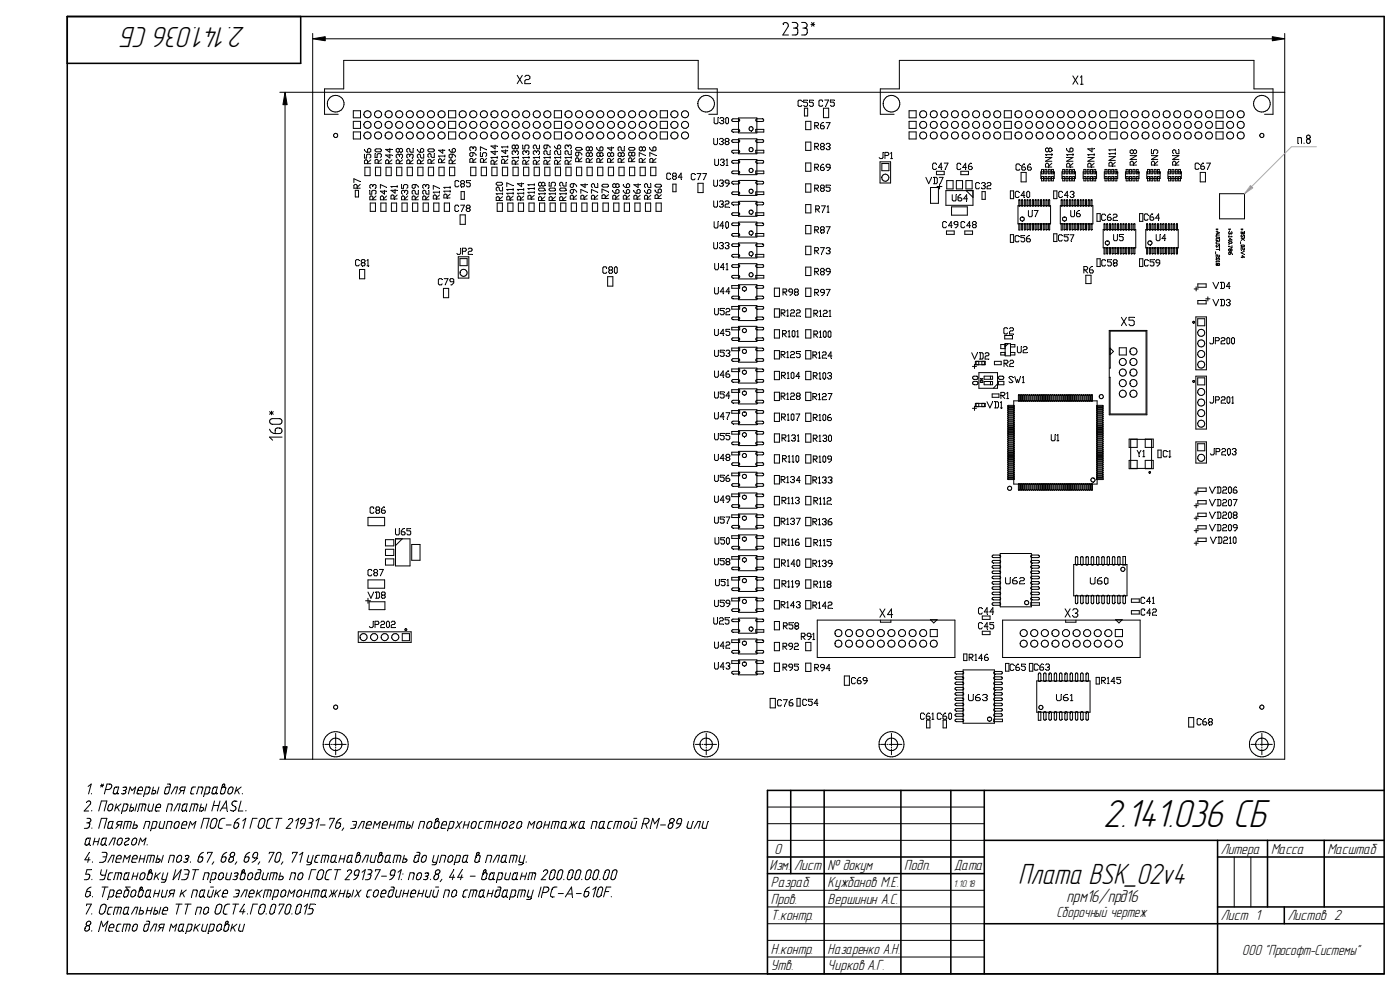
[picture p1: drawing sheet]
<svg xmlns="http://www.w3.org/2000/svg" width="420mm" height="297mm" viewBox="0 0 420 297" stroke-linecap="round" stroke-linejoin="round" font-family="sans-serif">
<defs><g id="words">
<text font-size="12.1" x="331" y="248.2">2.141.036 СБ</text>
<g font-size="9.1">
<text x="73.6" y="8" transform="rotate(-180 73.6 8)">2.141.036 СБ</text>
<text x="305.6" y="265.2">Плата BSK_02v4</text>
</g>
<text font-size="5.3" x="320" y="270.7">прм16/прд16</text>
<g font-size="4.6">
<text x="232.4" y="256.2">0</text>
<text x="366.4" y="256.2">Литера</text>
<text x="381.5" y="256.2">Масса</text>
<text x="398.4" y="256.2">Масштаб</text>
<text x="231" y="261.2">Изм. Лист</text>
<text x="248.4" y="261.2">№ докум</text>
<text x="271.4" y="261.2">Подп.</text>
<text x="286.4" y="261.2">Дата</text>
<text x="231.3" y="266.1">Разраб.</text>
<text x="248.4" y="266.1">Кужбанов М.Е.</text>
<text x="231.3" y="271.2">Пров.</text>
<text x="248.4" y="271.2">Вершинин А.С.</text>
<text x="317" y="275.2">Сборочный чертеж</text>
<text x="231.3" y="276.2">Т.контр.</text>
<text x="366.4" y="276.2">Лист 1</text>
<text x="386.5" y="276.2">Листов 2</text>
<text x="231.3" y="286.2">Н.контр.</text>
<text x="248.4" y="286.2">Назаренко А.Н.</text>
<text x="372.8" y="286.5">ООО &quot;Прософт-Системы&quot;</text>
<text x="231.3" y="291.2">Утв.</text>
<text x="248.4" y="291.2">Чирков А.Г.</text>
</g>
<text font-size="3" x="286.2" y="266.1">1.10.18</text>
</g></defs>
<path d="M.2 0h420v297h-420z" fill="none" stroke="#fff" stroke-width=".3"/>
<g fill="none" stroke="#000" stroke-width=".3">
<path d="M93.8 11.6l3.8-.6v1.2zM93.8 10v217.8M97.6 11.6h284.2M234.9 7.2a.89 .89 0 0 1 1.2-.4 .89 .89 0 0 1 .4 1.2l-1.6 2.5h1.7M237.7 6.7h.9a.85 .85 0 0 1 .8 .9 .85 .85 0 0 1-.8 .8M238.1 8.4l1.1 .1 .2 1.2a.73 .73 0 0 1-.7 .8h-1M240.6 6.7h.8a.85 .85 0 0 1 .8 .9 .85 .85 0 0 1-.8 .8M240.9 8.4l1.1 .1a1.35 1.35 0 0 1-.2 2h-1.2M243.4 7.3h1.1M243.6 6.7l.7 1.2M244.3 6.7l-.7 1.2M381.8 11l3.8 .6-3.8 .6z"/>
<path d="M385.6 10v217.8h-301.6M84 27.7h301.6M85.5 27.7l.7 3.7h-1.3zM85.5 31.4v192.6M101.5 34.3h-4.1v-7.6h5.8v-8.6h106.3v8.6h5.8v7.6h-2.6M106 33.2h2.2v2.1h-2.2zM106 36.4h2.2v2.1h-2.2zM106 39.6h2.2v2.1h-2.2zM134.6 33.2h2.2v2.1h-2.2zM134.6 36.4h2.2v2.1h-2.2zM134.6 39.6h2.2v2.1h-2.2zM155.2 22.6l1.5 2.5"/>
<path d="M156.7 22.6l-1.5 2.5M157.5 23l.4-.4h.8l.3 .4v.5l-.3 .4h-.8l-.4 .4v.8h1.5M166.4 33.2h2.1v2.1h-2.1zM166.4 36.4h2.1v2.1h-2.1zM166.4 39.6h2.1v2.1h-2.1zM198.2 33.2h2.1v2.1h-2.1zM198.2 36.4h2.1v2.1h-2.1zM198.2 39.6h2.1v2.1h-2.1zM214.3 35.3v1.5l.3 .3h.6l.3-.3v-1.5M216.1 35.6l.3-.3h.5l.3 .3-.3 .6M216.6 36.2h.3M216.9 36.2l.3 .3-.3 .6h-.5l-.3-.3"/>
<path d="M218 35.3l.6 .3v1.2l-.3 .3-.5-.3v-1.2zM219.8 38.9l1.8-.1 .4 .6-.4 .2h-1.6l-.4-.2zM219.8 35.7l1.8-.1 .4 .6-.4 .2h-1.6l-.4-.2zM221.6 35.4h5.5v4.5h-5.5zM226.8 38.8h2.4v.8h-2.4zM227 35.7l1.8-.1 .3 .1 .1 .5-.4 .2h-1.6l-.3-.2zM240.7 30.4l-.3-.3h-.6l-.3 .3v1.2l.3 .3h.6l.3-.3M241.4 32.5h1v2.3h-1zM241.8 36.4h1.6v2.5h-1.6zM242.3 30.1h-1.1v.6h.9l.2 .3v.6l-.2 .3h-.6l-.3-.3M244.1 30.1h-1.2v.6h.9l.3 .3v.6l-.3 .3h-.6l-.3-.3M244.5 37.7h.9l.2-.6-.2-.3h-.9v1.9"/>
<path d="M244.8 37.7l.8 1M246.9 30.3l-.2-.3h-.6l-.3 .3v1.3l.3 .3h.6l.2-.3M247.1 36.8h-.3l-.6 .6v1l.3 .3h.6l.3-.3-.3-.7h-.9M247.1 32.5h1.6v2.8h-1.6zM247.5 30h1.2l-.9 1.9M247.9 36.8h1.2l-.9 1.9M250.4 30h-1.2v.6h.9l.3 .3v.7l-.3 .3h-.6l-.3-.3M268.3 34.3h-4.1v-7.6h5.7v-8.6h106.4v8.6h5.7v7.6h-2.5M272.8 33.2h2.1v2.1h-2.1zM272.8 36.4h2.1v2.1h-2.1zM272.8 39.6h2.1v2.1h-2.1zM301.4 33.2h2.1v2.1h-2.1z"/>
<path d="M301.4 36.4h2.1v2.1h-2.1zM301.4 39.6h2.1v2.1h-2.1zM322 22.8l1.5 2.5M323.5 22.8l-1.5 2.5M324.3 23.2l.3-.4v2.5M324.3 25.3h.8M333.2 33.2h2.1v2.1h-2.1zM333.2 36.4h2.1v2.1h-2.1zM333.2 39.6h2.1v2.1h-2.1zM364.9 33.2h2.2v2.1h-2.2zM364.9 36.4h2.2v2.1h-2.2zM364.9 39.6h2.2v2.1h-2.2z"/>
<path d="M106.6 57.1h1v2h-1zM107.2 56.5v-.9l-.7-.3-.3 .3v.9h1.9M108.1 54.5l-1.9-.9v1.2M108.1 55.3l-.9 .9M109.4 44.8v.3l.6 .6h.9l.4-.3v-.6l-.7-.3-.3 .3v.9M109.4 46.3v1.1h.6v-.9l.3-.2h.6l.4 .2v.6l-.4 .3M109.5 50.2h1.6v2.5h-1.6zM110.3 49.1v-.8l-.6-.3-.3 .3v.8h1.9M111 57.1v1.2h.6v-.9l.3-.3h.7l.2 .3v.6l-.2 .3M111.3 48l-1 .8M111.9 55.7l.3-.3 .6 .3v.5l-.2 .3M111.9 59.9v-.8l-.6-.3-.3 .3v.8h1.8"/>
<path d="M111.9 55.7l-.3-.3-.6 .3v.5l.3 .3M111.9 55.7v.3M112.6 45l.3-.3h1.2l.4 .6-.4 .3h-1.2zM112.6 46.1v1.1h.6v-.8l.3-.3h.6l.4 .3v.5l-.4 .3M112.7 50.2h1.5v2.5h-1.5zM112.8 58.8l-.9 .9M113.5 49v-.9l-.6-.3-.3 .3v.9h1.9M114.5 47.8l-1 .9M115.1 59.9v-.8l-.6-.3-.3 .3v.8h1.8M115.4 57.1v1.2l-1.2-.9h1.8M115.9 50.2h1.5v2.5h-1.5zM116 56.2l-1.8-.8v1.1"/>
<path d="M116 58.8l-.9 .9M116.7 49.1v-.8l-.6-.3-.4 .3v.8h1.9M117 44.5v1.2l-1.3-.9h1.9M117 46.3v1.1l-1.3-.9h1.9M117.6 48l-.9 .8M118.3 59.7v-.9l-.7-.3-.3 .3v.9h1.9M118.6 56.8v1.2l-1.3-.9h1.9M119 50.2h1.6v2.5h-1.6zM119.2 58.5l-.9 .9M119.2 56h-1.9l.3 .2M119.2 55.7v.5M119.8 49.1v-.8l-.6-.3-.3 .3v.8h1.9"/>
<path d="M119.8 46.5l-.3-.2-.6 .2v.6l.3 .3M119.8 46.5l.4-.2 .6 .2v.6l-.3 .3M119.8 44.8l-.3-.3-.6 .3v.6l.3 .3 .6-.3M119.8 44.8l.4-.3 .6 .3v.6l-.3 .3-.7-.3M119.8 44.8v.6M119.8 46.5v.3M120.5 55.4v1.1h.6v-.8l.3-.3h.7l.3 .3v.5l-.3 .3M120.8 48l-1 .8M121.4 59.9v-.8l-.6-.3-.3 .3v.8h1.9M121.4 57.4l-.3-.3-.6 .3v.6l.3 .3M121.4 57.4l.3-.3 .7 .3v.6l-.3 .3M121.4 57.4v.3"/>
<path d="M122.2 50.2h1.6v2.5h-1.6zM122.4 58.8l-1 .9M123 49.1v-.8l-.6-.3-.3 .3v.8h1.9M123 46.5l-.3-.2-.6 .2v.6l.3 .3M123 46.5l.3-.2 .7 .2v.6l-.4 .3M123 46.5v.3M124 44.5v1.2h-.7l-.3-.3v-.6l-.6-.3-.3 .3v.6l.3 .3M124 48l-1 .8M124.6 55.4v.8l-.6 .3-.3-.3v-.5l.3-.3h.9l.6 .6v.2M124.6 59.9v-.8l-.6-.3-.3 .3v.8h1.8M125.3 44.8v.3l.6 .6h.9l.4-.3v-.6l-.7-.3-.3 .3v.9M125.4 50.2h1.5v2.5h-1.5z"/>
<path d="M125.5 57.1v1.2h-.6l-.3-.3v-.6l-.3-.3-.6 .3v.6l.3 .3M125.5 58.8l-.9 .9M126.2 49.1v-.8l-.6-.3-.3 .3v.8h1.9M127.2 46.3v1.1h-.7l-.3-.3v-.6l-.6-.2-.3 .2v.6l.3 .3M127.2 48l-1 .8M127.8 55.7l.3-.3 .6 .3v.5l-.3 .3M127.8 59.9v-.8l-.6-.3-.3 .3v.8h1.8M127.8 55.7l-.3-.3-.6 .3v.5l.3 .3M127.8 55.7v.3M128.4 45l.4-.3h1.2l.3 .6-.3 .3h-1.2zM128.6 50.2h1.5v2.5h-1.5zM128.7 57.1v1.2h-.6l-.3-.3v-.6l-.3-.3-.6 .3v.6l.3 .3"/>
<path d="M128.7 58.8l-.9 .9M129.4 49v-.9l-.6-.3-.4 .3v.9h1.9M130.3 46.1v1.1h-.6l-.3-.3v-.5l-.3-.3-.7 .3v.5l.4 .3M130.3 47.8l-.9 .9M131 59.7v-.9l-.7-.3-.3 .3v.9h1.9M131.7 50.2h1.6v2.5h-1.6zM131.9 56.5l-1.9-.8v1.1M131.9 58.5l-.9 .9M131.9 57.7h-1.9l.3 .3M131.9 57.4v.6M132.5 48.8v-.8l-.6-.3-.3 .3v.8h1.9M132.9 44.8v1.2l-1.3-.9h1.9"/>
<path d="M133.5 47.7l-1 .9M133.5 46.8h-1.9l.3 .3M133.5 46.5v.6M134.1 59.4v-.9l-.6-.2-.3 .2v.9h1.9M134.8 44.8v.3l.6 .6h.9l.4-.3v-.6l-.7-.3-.3 .3v.9M134.9 50.2h1.6v2.5h-1.6zM135.1 56v.5M135.1 57.1v.6M135.1 57.4h-1.9l.3 .3M135.1 58.3l-1 .8M135.1 56.2h-1.9l.3 .3M135.7 49.1v-.8l-.6-.3-.3 .3v.8h1.9"/>
<path d="M135.7 46.3v.8l-.3 .3-.6-.3v-.6l.3-.2h.9l.7 .5v.3M136.7 48l-1 .8M137.7 54.5l-.3-.3h-.6l-.2 .3v1.3l.2 .2h.6l.3-.2M138.4 57.5h.9v2.3h-.9zM138.5 55.1h.6M138.5 55.1l-.3 .4 .3 .5h.6l.3-.2-.3-.7M138.5 55.1l-.3-.3 .3-.6h.6l.3 .3-.3 .6M141.1 54.2h-1.1v.6h.8l.3 .3v.7l-.3 .2h-.6l-.2-.2M141.3 50.2h1.5v2.5h-1.5zM141.9 48.7v-.9l-.6-.3-.3 .3v.9h1.9M141.9 45.8v.9l-.6 .2-.3-.2v-.6l.3-.3h.9l.7 .6v.3M141.9 44.4l-.3-.3-.6 .3v.6l.3 .3"/>
<path d="M141.9 44.4v.3M141.9 44.4l.3-.3 .7 .3v.6l-.3 .3M142.9 47.5l-1 .9M144.2 45.8v1.1h.6v-.8l.3-.3h.6l.3 .3v.6l-.3 .2M144.4 50.2h1.6v2.5h-1.6zM145.1 48.7v-.9l-.6-.3-.3 .3v.9h1.8M146 45l-1.8-.9v1.2M146 47.5l-.9 .9M147.6 50.2h1.6v2.5h-1.6zM148.3 49.2v-.8l-.7-.3-.2 .3v.8h1.8M148.6 45.3v1.1l-1.2-.9h1.8M148.6 43.5v1.2l-1.2-.9h1.8"/>
<path d="M148.9 55l.4-.3h1.2l.3 .6-.3 .3h-1.2zM149.2 47.2h-1.8l.2 .3M149.2 48.1l-.9 .9M149.2 46.9v.6M150.8 50.2h1.5v2.5h-1.5zM150.8 58.1h-1.9l.4 .3M150.8 56.1v1.2h-.6l-.4-.3v-.6l-.2-.3-.7 .3v.6l.4 .3M150.8 59l-1 .9M150.8 57.9v.5M151.5 49v-.9l-.7-.3-.3 .3v.9h1.9M151.8 45v1.1l-1.3-.8h1.9M152.4 46.9h-1.9l.3 .3"/>
<path d="M152.4 44.1h-1.9l.3 .3M152.4 47.8l-.9 .9M152.4 43.8v.6M152.4 46.7v.5M153 60v-.9l-.6-.3-.3 .3v.9h1.9M154 50.2h1.5v2.5h-1.5zM154 56.9h-1.9l.3 .2M154 58h-1.9l.3 .3M154 55.7l-1.9-.8v1.1M154 58.8l-1 .9M154 56.6v.5M154 57.7v.6"/>
<path d="M154.6 49.2v-.8l-.6-.3-.3 .3v.8h1.9M154.6 43.8l-.3-.3-.6 .3v.6l.3 .3 .6-.3M154.6 43.8l.3-.3 .7 .3v.6l-.3 .3-.7-.3M154.6 45.5l-.3-.2-.6 .2v.6l.3 .3M154.6 45.5l.3-.2 .7 .2v.6l-.3 .3M154.6 43.8v.6M154.6 45.5v.3M155.6 47.2h-1.9l.3 .3M155.6 48.1l-1 .9M155.6 46.9v.6M156.2 60v-.9l-.6-.3-.3 .3v.9h1.9M156.5 54.9v1.1l-1.2-.9h1.9"/>
<path d="M156.9 43.5v1.2h.6v-.9l.3-.3h.6l.3 .3v.6l-.3 .3M157.1 50.2h1.6v2.5h-1.6zM157.2 56.9h-1.9l.3 .2M157.2 58h-1.9l.3 .3M157.2 58.8l-1 .9M157.2 56.6v.5M157.2 57.7v.6M157.8 49.2v-.8l-.6-.3-.3 .3v.8h1.8M157.8 45.5l-.3-.2-.6 .2v.6l.3 .3M157.8 45.5l.3-.2 .6 .2v.6l-.3 .3M157.8 45.5v.3M158.7 47.2h-1.8l.3 .3"/>
<path d="M158.7 48.1l-.9 .9M158.7 46.9v.6M159.4 59.7v-.9l-.6-.2-.4 .2v.9h1.9M160.3 50.2h1.6v2.5h-1.6zM160.3 58.6l-.9 .8M160.3 57.7h-1.9l.4 .3M160.3 55.1v.6M160.3 56.3v.6M160.3 57.4v.6M160.3 56.6h-1.9l.4 .3M160.3 55.4h-1.9l.4 .3M161 49.2v-.8l-.7-.3-.2 .3v.8h1.8"/>
<path d="M161 45.5l-.3-.2-.6 .2v.6l.2 .3M161 45.5l.3-.2 .6 .2v.6l-.3 .3M161 45.5v.3M161.6 56.7l.4-.3h1.2l.3 .6-.3 .3h-1.2zM161.9 47.2h-1.8l.2 .3M161.9 43.5v1.2h-.6l-.3-.3v-.6l-.7-.3-.2 .3v.6l.2 .3M161.9 48.1l-.9 .9M161.9 46.9v.6M162.5 55l-.2-.3-.7 .3v.6l.4 .2 .5-.2M162.5 55l.4-.3 .6 .3v.6l-.3 .2-.7-.2M162.5 55v.6M163.5 50.2h1.5v2.5h-1.5z"/>
<path d="M163.5 58.1h-1.9l.4 .3M163.5 59l-1 .9M163.5 57.9v.5M164.2 49.2v-.8l-.7-.3-.3 .3v.8h1.9M164.2 43.5v.9l-.7 .3-.3-.3v-.6l.3-.3h1l.6 .6v.3M164.8 56.7l.3-.3h1.3l.3 .6-.3 .3h-1.3zM164.8 54.7v1.1h.6v-.8l.3-.3h.7l.3 .3v.6l-.3 .2M165.1 47.2h-1.9l.3 .3M165.1 45.3v1.1h-.6l-.6-1.1-.7 .2v.6l.3 .3M165.1 48.1l-.9 .9M165.1 46.9v.6M166.4 43.8v.3l.6 .6h1l.3-.3v-.6l-.3-.3-.7 .3v.9"/>
<path d="M166.7 50.2h1.5v2.5h-1.5zM166.7 58.1h-1.9l.3 .3M166.7 59l-1 .9M166.7 57.9v.5M167.3 49.2v-.8l-.6-.3-.3 .3v.8h1.9M168 56.7l.3-.3h1.2l.4 .6-.4 .3h-1.2zM168.3 47.2h-1.9l.3 .3M168.3 45.3v1.1h-.7l-.6-1.1-.6 .2v.6l.3 .3M168.3 48.1l-1 .9M168.3 46.9v.6M169.8 50.2h1.6v2.5h-1.6zM169.9 54.7v1.1h-.7l-.3-.2v-.6l-.3-.3-.6 .3v.6l.3 .2"/>
<path d="M169.9 59l-1 .9M169.9 58.1h-1.9l.3 .3M169.9 57.9v.5M170.5 49.2v-.8l-.6-.3-.3 .3v.8h1.8M170.5 43.8l-.3-.3-.6 .3v.6l.3 .3M170.5 43.8v.3M170.5 43.8l.3-.3 .6 .3v.6l-.3 .3M171.4 47.2h-1.8l.3 .3M171.4 45.3v1.1h-.6l-.6-1.1-.6 .2v.6l.3 .3M171.4 48.1l-.9 .9M171.4 46.9v.6M172.1 55.1v.9l-.3 .3-.7-.3v-.6l.4-.3h.9l.6 .6v.3"/>
<path d="M172.1 59.7v-.9l-.6-.2-.4 .2v.9h1.9M172.1 56.9v.8l-.3 .3-.7-.3v-.6l.4-.2h.9l.6 .5v.3M172.8 44.5l.2-.3h1.3l.3 .6-.3 .3h-1.3zM173 50.2h1.6v2.5h-1.6zM173 58.6l-.9 .8M173.7 45.7v.8l-.7 .3-.2-.3v-.6l.2-.2h1l.6 .5v.3M173.7 48.5v-.8l-.7-.3-.2 .3v.8h1.8M174.6 47.4l-.9 .9M175.2 59.7v-.9l-.5-.2-.4 .2v.9h1.9M175.6 55.1v1.2l-1.3-.9h1.9M176.2 50.2h1.5v2.5h-1.5zM176.2 57.7l-1.9-.8v1.1"/>
<path d="M176.2 58.6l-1 .8M176.9 48.7v-.9l-.7-.3-.3 .3v.9h1.9M176.9 46.1l-.3-.3-.7 .3v.6l.3 .2 .7-.2M176.9 46.1l.3-.3 .6 .3v.6l-.3 .2-.6-.2M176.9 44.4l-.3-.3-.7 .3v.6l.3 .3 .7-.3M176.9 44.4l.3-.3 .6 .3v.6l-.3 .3-.6-.3M176.9 44.4v.6M176.9 46.1v.6M177.8 47.5l-.9 .9M178.4 59.7v-.9l-.6-.2-.3 .2v.9h1.9M179.1 44.4v.3l.6 .6h1l.3-.3v-.6l-.3-.3-.7 .3v.9M179.4 50.2h1.5v2.5h-1.5z"/>
<path d="M179.4 55.1v1.2h-.6l-.4-.3v-.6l-.3-.3-.6 .3v.6l.3 .3M179.4 58.6l-1 .8M179.4 57.7l-1.9-.8v1.1M180 48.7v-.9l-.6-.3-.3 .3v.9h1.9M180 46.1l-.3-.3-.6 .3v.6l.3 .2 .6-.2M180 46.1l.3-.3 .7 .3v.6l-.3 .2-.7-.2M180 46.1v.6M180.7 55.6l.3-.3h1.3l.3 .5-.3 .3h-1.3zM181 47.5l-1 .9M181.6 59.6v-.9l-.6-.3-.3 .3v.9h1.9M182.6 50.2h1.5v2.5h-1.5zM182.6 57.6l-1.9-.9v1.2"/>
<path d="M182.6 58.4l-1 .9M183.2 48.7v-.9l-.6-.3-.3 .3v.9h1.9M183.2 46.1l-.2-.3-.7 .3v.6l.3 .2 .6-.2M183.2 46.1l.3-.3 .7 .3v.6l-.3 .2-.7-.2M183.2 46.1v.6M183.5 44.1v1.2l-1.2-.9h1.9M183.9 57.1v.3l.6 .6h1l.3-.3v-.6l-.6-.2-.4 .2v.9M184.2 47.5l-1 .9M184.8 55.4l-.3-.3-.6 .3v.6l.3 .3 .6-.3M184.8 55.4l.4-.3 .6 .3v.6l-.3 .3-.7-.3M184.8 59.7v-.9l-.6-.2-.3 .2v.9h1.9M184.8 55.4v.6"/>
<path d="M185.7 50.2h1.6v2.5h-1.6zM185.8 58.6l-1 .8M186.4 48.7v-.9l-.6-.3-.3 .3v.9h1.9M186.4 46.1l-.3-.3-.6 .3v.6l.3 .2 .6-.2M186.4 46.1l.3-.3 .7 .3v.6l-.3 .2-.7-.2M186.4 46.1v.6M187.1 55.4v.3l.6 .6h.9l.4-.3v-.6l-.7-.3-.3 .3v.9M187.1 57.1v.3l.6 .6h.9l.4-.3v-.6l-.7-.2-.3 .2v.9M187.4 44.1v1.2h-.7l-.6-1.2-.6 .3v.6l.3 .3M187.4 47.5l-1 .9M188 59.7v-.9l-.6-.2-.3 .2v.9h1.9M188.7 44.5l.3-.3h1.2l.3 .6-.3 .3h-1.2z"/>
<path d="M188.9 50.2h1.6v2.5h-1.6zM189 58.6l-1 .8M189.6 45.9l.3-.2 .6 .2v.6l-.3 .3-.6-.3M189.6 45.9l-.3-.2-.6 .2v.6l.3 .3 .6-.3M189.6 48.5v-.8l-.6-.3-.3 .3v.8h1.8M189.6 45.9v.6M190.2 57.1v.3l.7 .6h.9l.3-.3v-.6l-.6-.2-.3 .2v.9M190.5 47.4l-.9 .9M191.2 59.7v-.9l-.6-.2-.4 .2v.9h1.9M191.5 55.1v1.2l-1.3-.9h1.9M192.1 50.2h1.6v2.5h-1.6zM192.1 58.6l-.9 .8"/>
<path d="M192.8 48.7v-.9l-.7-.3-.3 .3v.9h1.9M192.8 44.4l-.3-.3-.7 .3v.6l.3 .3 .7-.3M192.8 44.4l.3-.3 .6 .3v.6l-.3 .3-.6-.3M192.8 44.4v.6M193.4 57.1v.3l.6 .6h1l.3-.3v-.6l-.6-.2-.4 .2v.9M193.7 46.7l-1.9-.9v1.1M193.7 47.5l-.9 .9M194.3 59.7v-.9l-.6-.2-.3 .2v.9h1.9M195 44.4v.3l.7 .6h.9l.3-.3v-.6l-.3-.3-.7 .3v.9M195.3 50.2h1.5v2.5h-1.5zM195.3 55.1v1.2h-.6l-.4-.3v-.6l-.3-.3-.6 .3v.6l.3 .3M195.3 58.6l-1 .8"/>
<path d="M195.9 48.7v-.9l-.6-.3-.3 .3v.9h1.9M196.6 55.6l.3-.3h1.3l.3 .5-.3 .3h-1.3zM196.6 57v.3l.6 .6h1l.3-.3v-.6l-.3-.3-.7 .3v.9M196.9 46.7l-1.9-.9v1.1M196.9 47.5l-1 .9M197.5 59.6v-.9l-.6-.3-.3 .3v.9h1.9M198.5 58.4l-1 .9M201.3 52.2l-.3-.3h-.6l-.3 .3v1.3l.3 .3h.6l.3-.3M201.9 55.2h1v2.3h-1zM202.1 52.9l-.3 .3 .3 .6h.6l.3-.3-.3-.6M202.1 52.9l-.3-.3 .3-.7h.6l.3 .3-.3 .7M202.1 52.9h.6"/>
<path d="M204.7 53.2h-1.1l.8-1.3v1.9M208.6 52.4l-.3-.3h-.5l-.3 .3v1.2l.3 .3h.5l.3-.3M209.2 52.1h1.1l-.8 1.8M209.5 55h1.5v2.8h-1.5zM210.9 52.1h1.1l-.8 1.8M214.2 41.5v1.6l.3 .3h.5l.3-.3v-1.6M214.2 54v1.6l.3 .3h.5l.3-.3v-1.6M214.5 47.8v1.5l.3 .4h.5l.3-.4v-1.5M215.9 41.8l.3-.3h.6l.3 .3-.3 .7M215.9 54.3l.3-.3h.6l.3 .3-.3 .6M216.2 48.1l.3-.3h.6l.2 .3-.2 .6M216.5 42.5h.3"/>
<path d="M216.5 54.9h.3M216.8 42.5l.3 .3-.3 .6h-.6l-.3-.3M216.8 54.9l.3 .3-.3 .7h-.6l-.3-.3M216.8 48.7h.3M217.1 48.7l.2 .3-.2 .7h-.6l-.3-.4M217.9 42.5l-.3-.4 .3-.6h.6l.3 .3-.3 .7M217.9 42.5l-.3 .3 .3 .6h.6l.3-.3-.3-.6M217.9 49.7h.6M217.9 48.1l.3-.3v1.9M217.9 42.5h.6M218.8 54.9h-.9l-.3-.6 .3-.3h.6l.3 .3v.9l-.6 .7h-.3M219.8 48.2l1.8-.1 .4 .6-.4 .2h-1.8l-.2-.2z"/>
<path d="M219.8 45.2l1.8-.1 .4 .2v.3l-.4 .3h-1.6l-.4-.3zM219.8 57.7l1.8-.1 .4 .5-.4 .3h-1.6l-.4-.3zM219.8 51.4l1.8-.1 .4 .6-.4 .2h-1.8l-.2-.2zM219.8 42l1.8-.1 .4 .3v.2l-.4 .3h-1.6l-.4-.3zM219.8 54.5l1.8-.1 .4 .5-.4 .3h-1.6l-.4-.3zM221.6 47.9h5.5v4.5h-5.5zM221.6 54.1h5.5v4.5h-5.5zM221.6 41.7h5.5v4.4h-5.5zM226.8 45.1h2.4v.8h-2.4zM226.8 57.6h2.4v.8h-2.4zM226.8 51.3h2.4v.8h-2.4zM227 48.2l1.8-.1 .3 .1 .1 .5-.4 .2h-1.8z"/>
<path d="M227 42l1.8-.1 .3 .1 .1 .4-.4 .3h-1.6l-.3-.3zM227 54.5l1.8-.1 .3 .1 .1 .4-.4 .3h-1.6l-.3-.3zM241.8 55.2h1.6v2.5h-1.6zM241.8 48.9h1.6v2.5h-1.6zM241.8 42.6h1.6v2.5h-1.6zM244.5 56.5h.9l.2-.7-.2-.3h-.9v1.9M244.5 44h.9l.2-.4-.2-.6h-.9v1.9M244.5 50.2h.9l.2-.6-.2-.3h-.9v1.8M244.8 50.2l.8 .9M244.8 44l.8 .9M244.8 56.5l.8 .9M246.5 44l-.3 .3 .3 .6h.6l.3-.3-.3-.6"/>
<path d="M246.5 56.5h.6M246.5 56.5l-.3 .3 .3 .6h.6l.3-.3-.3-.6M246.5 44l-.3-.4 .3-.6h.6l.3 .3-.3 .7M246.5 56.5l-.3-.3 .3-.7h.6l.3 .3-.3 .7M246.5 44h.6M247.1 49.3h-.3l-.6 .6v.9l.3 .3h.6l.3-.3-.3-.6h-.9M247.9 43.3l.3-.3h.6l.3 .3-.3 .7M248.5 44h.3M248.8 44l.3 .3-.3 .6h-.6l-.3-.3M249.1 55.5h-1.2v.7h.9l.3 .3v.6l-.3 .3h-.6l-.3-.3M249.1 50.2h-.9l-.3-.6 .3-.3h.6l.3 .3v.9l-.6 .6h-.3M264.1 48.6h3.2v6.3h-3.2z"/>
<path d="M264.7 49.1h2.1v2.1h-2.1zM265 45.7v1.6l-.3 .3h-.6l-.2-.3M265.6 46.7h.8l.3-.7-.3-.3h-.8v1.9M267.3 47.6h.6M267.3 46l.3-.3v1.9M277.9 53.2l.8 1.9 .9-1.9M279.3 56.3h2.3v4.7h-2.3zM280.2 53.2h.8l.3 .4v1.2l-.3 .3h-.8M280.4 53.2v1.9M281 49.3l-.2-.4h-.6l-.3 .4v1.2l.3 .3h.6l.2-.3M281 51.4h2.4v1h-2.4zM281.2 56h1.5"/>
<path d="M281.9 53.2h1.1l-.8 1.9M282 55.2v1.5M282.8 50.2h-1.2l.9-1.3v1.9M283.4 48.9h1.1l-.9 1.9M283.9 57.2h8.1v4.4h-8.1zM284.1 54.2h1.9v2.5h-1.9zM285.8 58.4v1.6l.3 .3h.6l.2-.3v-1.6M287 54.2h1.9v2.5h-1.9zM288.4 51.4h2.2v1h-2.2zM288.4 58.4h-.3l-.6 .6v1l.3 .3h.6l.3-.3-.3-.6h-.9M288.4 49.3l-.3-.3h-.6l-.3 .3v1.2l.3 .4h.6l.3-.4M289.9 54.2h1.8v2.5h-1.8z"/>
<path d="M290 57.2l2 2M290.1 50.2h-1.2l.9-1.2v1.9M290.4 59.6h-1.2l.9-1.2v1.9M291.5 49h-.3l-.6 .6v.9l.3 .4h.6l.3-.7-.3-.3h-.9M294 55.1l-.3-.3h-.6l-.3 .3v1.2l.3 .3h.6l.3-.3M294.5 55.1l.3-.3h.6l.3 .3-.3 .6M294.7 57.5h1v2.3h-1zM295.1 55.7h.3M295.4 55.7l.3 .3-.3 .6h-.6l-.3-.3M296.2 55.1l.3-.3h.6l.3 .3-.3 .6h-.6l-.3 .3v.6h1.2M303.2 57.3h1v2.3h-1zM305.8 59.9l.3 .2v1.6l-.2 .1-.1-.1z"/>
<path d="M305.8 57.7l-.2-.3h-.6l-.3 .3v1.3l.3 .3h.6l.2-.3M306.1 49.5l-.3-.3h-.6l-.3 .3v1.3l.3 .3h.6l.3-.3M306.4 51.7h1.6v2.9h-1.6zM306.7 59.9l.2 .2v1.6l-.2 .1zM307.5 59.9l.2 .2v1.6l-.2 .1zM307.5 49.2h-.3l-.5 .6v1l.2 .3h.6l.3-.3-.3-.7h-.8M307.6 58.7h-1.2l.9-1.3v1.9M308.3 59.9l.2 .2-.1 1.7-.2-.1zM308.4 57.4l.6 .3v1.3l-.3 .3-.6-.3v-1.3zM309.1 59.9l.2 .2-.1 1.7-.2-.1zM309.2 49.2h-.3l-.5 .6v1l.2 .3h.6l.3-.3-.3-.7h-.8M309.9 59.9l.3 .2v1.6l-.2 .1-.2-.1z"/>
<path d="M310.7 59.9l.3 .2v1.6l-.2 .1-.2-.1zM311.5 59.9l.3 .2v1.6l-.2 .1zM312.3 59.9l.3 .2-.1 1.7-.2-.1zM312.4 51.6h4v2h-4zM312.6 50.8h.6v1.4h-.6zM312.6 53h.6v1.3h-.6zM313.1 59.9l.3 .2-.1 1.7-.2-.1zM313.6 50.8h.5v1.4h-.5zM313.6 53h.5v1.3h-.5zM313.8 47.2h1.9l-1.9 1.2h1.9M313.9 59.9l.3 .2v1.6l-.1 .1-.2-.1zM314.6 50.8h.6v1.4h-.6z"/>
<path d="M314.6 53h.6v1.3h-.6zM314.7 50.1v-.8l-.6-.3-.3 .3v.8h1.9M314.7 44.7l-.3-.3-.6 .3v.6l.3 .3 .6-.3M314.7 44.7l.3-.3 .7 .3v.6l-.4 .3-.6-.3M314.7 44.7v.6M314.8 59.9l.2 .2v1.6l-.1 .1-.2-.1zM315.6 50.8h.5v1.4h-.5zM315.6 53h.5v1.3h-.5zM315.7 46.4h-1.9l.3 .3M315.7 49l-1 .8M315.7 46.1v.6M315.9 51.6l.5 .4"/>
<path d="M316 51.6l.4 .3M316.1 51.6l.3 .2M316.2 57.3h1v2.3h-1zM316.3 51.6l.1 .1M318.5 59.9l.3 .2v1.6l-.2 .1-.1-.1zM318.7 51.6h4v2h-4zM318.9 57.7l-.3-.3h-.6l-.3 .3v1.2l.3 .4h.6l.3-.4M318.9 50.8h.6v1.4h-.6zM318.9 53h.6v1.3h-.6zM319.4 59.9l.2 .2v1.6l-.2 .1zM319.9 50.8h.6v1.4h-.6zM319.9 53h.6v1.3h-.6z"/>
<path d="M320.1 47.2h1.9l-1.9 1.2h1.9M320.1 44.7v.3l.6 .6h1l.3-.3v-.6l-.3-.3-.6 .3v.9M320.2 59.9l.2 .2v1.6l-.2 .1zM320.6 58.6h-1.2l.9-1.2v1.9M321 50.8h.5v1.4h-.5zM321 53h.5v1.3h-.5zM321 59.9l.2 .2-.1 1.7-.2-.1zM321.1 50.1v-.8l-.6-.3-.4 .3v.8h1.9M321.2 57.7l.3-.3h.5l.3 .3-.3 .6M321.8 58.3h.2M321.8 59.9l.2 .2-.1 1.7-.2-.1zM321.9 50.8h.6v1.4h-.6z"/>
<path d="M321.9 53h.6v1.3h-.6zM322 46.4h-1.9l.4 .3M322 58.3l.3 .3-.3 .7h-.5l-.3-.4M322 49l-.9 .8M322 46.1v.6M322.2 51.6l.5 .4M322.4 51.6l.3 .3M322.5 51.6l.2 .2M322.6 59.9l.3 .2v1.6l-.2 .1-.2-.1zM322.6 51.6l.1 .1M323.4 59.9l.3 .2v1.6l-.2 .1-.2-.1zM324.2 59.9l.3 .2v1.6l-.2 .1z"/>
<path d="M325 59.9l.3 .2-.1 1.7-.2-.1zM325.1 51.6h4v2h-4zM325.3 50.8h.6v1.4h-.6zM325.3 53h.6v1.3h-.6zM325.8 59.9l.3 .2-.1 1.7-.2-.1zM326.3 50.8h.5v1.4h-.5zM326.3 53h.5v1.3h-.5zM326.5 47.2h1.9l-1.9 1.2h1.9M326.6 59.9l.3 .2v1.6l-.1 .1-.2-.1zM327.3 50.8h.6v1.4h-.6zM327.3 53h.6v1.3h-.6zM327.4 50.1v-.8l-.6-.3-.3 .3v.8h1.9"/>
<path d="M327.5 59.9l.2 .2v1.6l-.1 .1-.2-.1zM327.7 44.4v1.2l-1.2-.9h1.9M328.3 50.8h.5v1.4h-.5zM328.3 53h.5v1.3h-.5zM328.4 46.4h-1.9l.3 .3M328.4 49l-1 .8M328.4 46.1v.6M328.6 51.6l.5 .4M328.7 51.6l.4 .3M328.8 51.6l.3 .2M329 51.6l.1 .1M331.4 51.6h4v2h-4z"/>
<path d="M331.6 50.8h.6v1.4h-.6zM331.6 53h.6v1.3h-.6zM332.6 50.8h.6v1.4h-.6zM332.6 53h.6v1.3h-.6zM332.8 47h1.9l-1.9 1.1h1.9M333.7 50.8h.5v1.4h-.5zM333.7 53h.5v1.3h-.5zM333.8 49.8v-.8l-.6-.3-.4 .3v.8h1.9M334.6 50.8h.6v1.4h-.6zM334.6 53h.6v1.3h-.6zM334.7 46.1h-1.9l.4 .3M334.7 45h-1.9l.4 .3"/>
<path d="M334.7 48.7l-.9 .8M334.7 44.7v.6M334.7 45.8v.6M334.9 51.6l.5 .4M335.1 51.6l.3 .3M335.2 51.6l.2 .2M335.3 51.6l.1 .1M337.8 51.6h4v2h-4zM338 50.8h.6v1.4h-.6zM338 53h.6v1.3h-.6zM339 50.8h.5v1.4h-.5zM339 53h.5v1.3h-.5z"/>
<path d="M339.2 46.7h1.9l-1.9 1.1h1.9M340 50.8h.6v1.4h-.6zM340 53h.6v1.3h-.6zM340.1 45.3l-.3-.3-.6 .3v.5l.3 .3 .6-.3M340.1 45.3l.4-.3 .6 .3v.5l-.3 .3-.7-.3M340.1 49.5v-.8l-.6-.3-.3 .3v.8h1.9M340.1 45.3v.5M341 50.8h.6v1.4h-.6zM341 53h.6v1.3h-.6zM341.1 48.4l-1 .9M341.3 51.6l.5 .4M341.4 51.6l.4 .3"/>
<path d="M341.6 51.6l.2 .2M341.7 51.6l.1 .1M344.2 51.6h4v2h-4zM344.4 50.8h.6v1.4h-.6zM344.4 53h.6v1.3h-.6zM345.4 50.8h.5v1.4h-.5zM345.4 53h.5v1.3h-.5zM345.6 46.7h1.9l-1.9 1.1h1.9M345.6 45v1.1h.6v-.8l.3-.3h.6l.4 .3v.5l-.4 .3M346.4 50.8h.6v1.4h-.6zM346.4 53h.6v1.3h-.6zM346.5 49.5v-.8l-.6-.3-.3 .3v.8h1.9"/>
<path d="M347.4 50.8h.5v1.4h-.5zM347.4 53h.5v1.3h-.5zM347.5 48.4l-1 .9M347.7 51.6l.5 .4M347.8 51.6l.4 .3M347.9 51.6l.3 .2M348.1 51.6l.1 .1M350.5 51.6h4v2h-4zM350.7 50.8h.6v1.4h-.6zM350.7 53h.6v1.3h-.6zM351.7 50.8h.6v1.4h-.6zM351.7 53h.6v1.3h-.6z"/>
<path d="M351.9 46.7h1.9l-1.9 1.1h1.9M352.8 50.8h.5v1.4h-.5zM352.8 53h.5v1.3h-.5zM352.9 49.5v-.8l-.7-.3-.3 .3v.8h1.9M353.7 50.8h.6v1.4h-.6zM353.7 53h.6v1.3h-.6zM353.8 45v1.1h-.6l-.3-.3v-.5l-.4-.3-.6 .3v.5l.3 .3M353.8 48.4l-.9 .9M354 51.6l.5 .4M354.2 51.6l.3 .3M354.3 51.6l.2 .2M354.4 51.6l.1 .1"/>
<path d="M359.8 49.2l-.3-.3h-.6l-.2 .3v1.3l.2 .3h.6l.3-.3M360.2 51.7h1.6v2.9h-1.6zM361.2 48.9h-.2l-.6 .7v.9l.3 .3h.5l.3-.3-.3-.6h-.8M362.1 48.9h1.2l-.9 1.9M366 58.1h7.5v7.6h-7.5zM107.9 78.2l-.3-.3h-.6l-.3 .3v1.3l.3 .3h.6l.3-.3M108.7 78.8l-.3 .3 .3 .7h.6l.2-.3-.2-.7M108.7 78.8l-.3-.3 .3-.6h.6l.2 .3-.2 .6M108.7 78.8h.6M110.1 79.8h.6M110.1 78.2l.3-.3v1.9M111.1 60.9h1.6v2.5h-1.6z"/>
<path d="M114.3 60.9h1.6v2.5h-1.6zM117.5 60.9h1.5v2.5h-1.5zM120.6 60.9h1.6v2.5h-1.6zM123.8 60.9h1.6v2.5h-1.6zM127 60.9h1.6v2.5h-1.6zM130.2 60.9h1.5v2.5h-1.5zM133.3 60.9h1.6v2.5h-1.6zM137.5 77h3.2v6.4h-3.2zM137.7 61.9l-.3-.3h-.6l-.3 .3v1.2l.3 .4h.6l.3-.4M138 77.6h2.2v2.1h-2.2zM138.1 64.5h1.5v2.8h-1.5zM138.2 61.6h1.2l-.9 1.9"/>
<path d="M138.2 74.5v1.5l-.2 .3h-.6l-.3-.3M138.8 75.4h.8l.3-.6-.3-.3h-.8v1.8M140.2 62.5l-.3 .3 .3 .7h.6l.3-.4-.3-.6M140.2 62.5l-.3-.3 .3-.6h.6l.3 .3-.3 .6M140.2 62.5h.6M140.5 74.8l.3-.3h.6l.3 .3-.3 .6h-.6l-.3 .3v.6h1.2M149.2 60.9h1.6v2.5h-1.6zM149.8 60.2v-.9l-.5-.3-.4 .3v.9h1.9M152.4 60.9h1.6v2.5h-1.6zM155.6 60.9h1.5v2.5h-1.5zM158.7 60.9h1.6v2.5h-1.6zM161.9 60.9h1.6v2.5h-1.6z"/>
<path d="M162.5 60.2v-.9l-.5-.3-.4 .3v.9h1.9M165.1 60.9h1.6v2.5h-1.6zM165.7 60.2v-.9l-.6-.3-.3 .3v.9h1.9M168.3 60.9h1.5v2.5h-1.5zM168.9 60.2v-.9l-.6-.3-.3 .3v.9h1.9M171.4 60.9h1.6v2.5h-1.6zM174.6 60.9h1.6v2.5h-1.6zM177.8 60.9h1.6v2.5h-1.6zM181 60.9h1.6v2.5h-1.6zM184.2 60.9h1.5v2.5h-1.5zM187.4 60.9h1.5v2.5h-1.5zM190.5 60.9h1.6v2.5h-1.6z"/>
<path d="M193.7 60.9h1.6v2.5h-1.6zM196.9 60.9h1.5v2.5h-1.5zM214.2 72.8v1.5l.3 .3h.5l.3-.3v-1.5M214.2 60.3v1.5l.3 .3h.5l.3-.3v-1.5M214.3 66.5v1.6l.3 .3h.6l.3-.3v-1.6M214.5 79v1.6l.3 .3h.5l.3-.3v-1.6M215.9 60.6l.3-.3h.6l.3 .3-.3 .6M215.9 73.1l.3-.3h.6l.3 .3-.3 .6M216.5 61.2h.3M216.5 73.7h.3M216.8 73.7l.3 .3-.3 .6h-.6l-.3-.3M216.8 61.2l.3 .3-.3 .6h-.6l-.3-.3"/>
<path d="M217.2 67.8h-1.1l.8-1.3v1.9M217.6 60.6l.3-.3h.6l.3 .3-.3 .6h-.6l-.3 .3v.6h1.2M217.6 73.1l.3-.3h.6l.3 .3-.3 .6M217.9 79.3l.3-.3v1.9M218 66.5l.6 .3v1.3l-.3 .3h-.3l-.2-.3v-1.3zM218.2 73.7h.3M218.5 73.7l.3 .3-.3 .6h-.6l-.3-.3M219.8 73.2h1.8l.4 .5-.4 .3h-1.6l-.4-.3zM219.8 67l1.8-.1 .4 .5-.4 .3h-1.6l-.4-.3zM219.8 63.9l1.8-.1 .4 .3v.2l-.4 .3h-1.6l-.4-.3zM219.8 76.4l1.8-.1 .4 .5-.4 .3h-1.6l-.4-.3zM219.8 60.7h1.8l.4 .2v.3l-.4 .3h-1.6l-.4-.3z"/>
<path d="M219.8 70.1h1.8l.4 .5-.4 .3h-1.6l-.4-.3zM219.8 79.5h2l.2 .4-.4 .3h-1.6l-.4-.3zM221.6 66.6h5.5v4.5h-5.5zM221.6 60.4h5.5v4.5h-5.5zM221.6 72.9h5.5v4.5h-5.5zM221.6 79.1h5.5v4.6h-5.5zM226.8 76.3h2.4v.8h-2.4zM226.8 63.8h2.4v.8h-2.4zM226.8 70.1h2.4v.8h-2.4zM227 73.2h1.8h.3l.1 .5-.4 .3h-1.6l-.3-.3zM227 60.7h1.8l.4 .2v.3l-.4 .3h-1.6l-.3-.3zM227 67l1.8-.1 .3 .1 .1 .4-.4 .3h-1.6l-.3-.3z"/>
<path d="M227 79.5h2.1l.1 .4-.4 .3h-1.6l-.3-.3zM241.8 67.6h1.6v2.5h-1.6zM241.8 73.9h1.6v2.5h-1.6zM241.8 61.4h1.6v2.5h-1.6zM244.5 69h.9l.2-.7-.2-.3h-.9v1.9M244.5 75.2h.9l.2-.6-.2-.3h-.9v1.9M244.8 62.7h.8l.3-.6-.3-.3h-.8v1.9M244.8 75.2l.8 1M244.8 69l.8 .9M245.1 62.7l.8 1M246.2 74.3h1.2l-.9 1.9M246.5 69l-.3-.3 .3-.7h.6l.3 .3-.3 .7"/>
<path d="M246.5 69l-.3 .3 .3 .6h.6l.3-.3-.3-.6M246.5 61.8h1.2l-.9 1.9M246.5 69h.6M247.9 74.6l.3-.3h.6l.3 .3-.3 .6M247.9 68h1.2l-.9 1.9M248.2 62.1l.3-.3v1.9M248.2 63.7h.6M248.5 75.2h.3M248.8 75.2l.3 .3-.3 .7h-.6l-.3-.3M284 66.8l-.3-.3h-.5l-.3 .3v1.2l.3 .3h.5l.3-.3M284 69.3h2.4v1h-2.4zM285.6 62.1h4.7v2.5h-4.7z"/>
<path d="M285.8 67.7h-1.2l.9-1.2v1.8M287.5 67.4h-.9l-.3-.3 .3-.6h.6l.3 .3v.9l-.6 .6h-.3M289.5 66.8l-.2-.3h-.6l-.3 .3v1.2l.3 .3h.6l.2-.3M289.5 69.3h2.4v1h-2.4zM291.3 67.7h-1.2l.9-1.2v1.8M292.1 67.4l-.3-.3 .3-.6h.6l.3 .3-.3 .6M292.1 67.4l-.3 .3 .3 .6h.6l.3-.3-.3-.6M292.1 67.4h.6M303.2 70.4h1v2.3h-1zM305.5 61.7h9.8v5.5h-9.8zM305.8 67.1h.3v1.9h-.3zM305.8 71l-.2-.3h-.6l-.3 .3v1.3l.3 .3h.6l.2-.3"/>
<path d="M306.7 67.1l.2 .1v1.6l-.2 .2zM307.5 67.1l.2 .1v1.6l-.2 .2zM307.5 70.7h-1.1v.6h.8l.3 .3v.7l-.3 .3h-.5l-.3-.3M308.3 67.1l.2 .1-.1 1.8-.2-.2zM308.6 63.2v1.5l.3 .3h.6l.3-.3v-1.5M309 70.7h-.3l-.6 .6v1l.3 .3h.6l.2-.3-.2-.7h-.9M309.1 67.1l.2 .1-.1 1.8-.2-.2zM309.9 67.1l.3 .1v1.6l-.2 .2-.2-.2zM310.4 63.2h1.1l-.8 1.8M310.7 67.1l.3 .1v1.6l-.2 .2-.2-.2zM311.5 67.1l.3 .1v1.6l-.2 .2zM312.3 67.1l.3 .1-.1 1.8-.2-.2z"/>
<path d="M313.1 67.1l.3 .1-.1 1.8-.2-.2zM313.9 67.1l.3 .1v1.6l-.1 .2-.2-.2zM314.8 67.1l.2 .1v1.6l-.1 .2-.2-.2zM316.2 70.1h1v2.4h-1zM318.2 61.7h9.8v5.5h-9.8zM318.5 67.1h.3v1.9h-.3zM318.8 70.7l-.3-.3h-.5l-.3 .3v1.3l.3 .3h.5l.3-.3M319.4 67.1l.2 .1v1.6l-.2 .2zM320.2 67.1l.2 .1v1.6l-.2 .2zM320.5 70.4h-1.1v.6h.8l.3 .4v.6l-.3 .3h-.5l-.3-.3M321 67.1l.2 .1-.1 1.8-.2-.2zM321.1 70.4h1.2l-.9 1.9"/>
<path d="M321.3 63.2v1.5l.3 .3h.6l.3-.3v-1.5M321.8 67.1l.2 .1-.1 1.8-.2-.2zM322.6 67.1l.3 .1v1.6l-.2 .2-.2-.2zM323.4 67.1l.3 .1v1.6l-.2 .2-.2-.2zM323.9 63.2h-.2l-.6 .6v.9l.3 .3h.5l.3-.3-.3-.6h-.8M324.2 67.1l.3 .1v1.6l-.2 .2zM325 67.1l.3 .1-.1 1.8-.2-.2zM325.8 67.1l.3 .1-.1 1.8-.2-.2zM326.6 67.1l.3 .1v1.6l-.1 .2-.2-.2zM327.5 67.1l.2 .1v1.6l-.1 .2-.2-.2zM327.9 80h-.3l-.6 .6v1l.3 .3h.6l.2-.3-.2-.6h-.9M329.2 77.6h1v2.4h-1z"/>
<path d="M329.2 64.1h1v2.3h-1zM331.1 68.9h9.8v5.5h-9.8zM331.3 74.3h.3v1.9h-.3zM331.4 67.1l.2 .2-.1 1.7-.2-.1zM331.8 64.6l-.3-.3h-.6l-.3 .3v1.2l.3 .3h.6l.3-.3M331.8 78.2l-.3-.3h-.5l-.3 .3v1.3l.3 .3h.5l.3-.3M332.2 67.1l.2 .2-.1 1.7-.2-.1zM332.2 74.3l.2 .1-.1 1.8-.2-.2zM333 67.1l.3 .2v1.6l-.2 .1-.2-.1zM333 74.3l.3 .1v1.6l-.2 .2-.2-.2zM333.2 64.3h-.3l-.6 .6v.9l.3 .3h.6l.3-.3-.3-.6h-.9M333.5 77.9h-1.1v.7h.8l.3 .3v.6l-.3 .3h-.5l-.3-.3"/>
<path d="M333.8 67.1l.3 .2v1.6l-.2 .1-.2-.1zM333.8 74.3l.3 .1v1.6l-.2 .2-.2-.2zM334.1 64.6l.2-.3h.6l.3 .3-.3 .6h-.6l-.2 .3v.6h1.1M334.2 70.4v1.5l.3 .3h.6l.3-.3v-1.5M334.4 78.9h.6M334.4 78.9l-.3-.3 .3-.7h.6l.3 .3-.3 .7M334.4 78.9l-.3 .3 .3 .6h.6l.3-.3-.3-.6M334.6 67.1l.3 .2v1.6l-.2 .1zM334.6 74.3l.3 .1v1.6l-.2 .2zM335.4 67.1l.3 .2-.1 1.7-.2-.1zM335.4 74.3l.3 .1-.1 1.8-.2-.2zM336.2 67.1l.3 .2-.1 1.7-.2-.1z"/>
<path d="M336.2 74.3l.3 .1-.1 1.8-.2-.2zM337 74.3l.3 .1v1.6l-.1 .2-.2-.2zM337 67.1l.3 .2v1.6l-.1 .1-.2-.1zM337.1 70.4h-1.2v.6h.9l.3 .3v.6l-.3 .3h-.6l-.3-.3M337.9 67.1l.2 .2v1.6l-.1 .1-.2-.1zM337.9 74.3l.2 .1v1.6l-.1 .2-.2-.2zM338.7 67.1l.3 .2v1.6l-.2 .1zM338.7 74.3l.3 .1v1.6l-.2 .2zM339.5 67.1l.3 .2-.2 1.7-.1-.1zM339.5 74.3l.3 .1-.2 1.8-.1-.2zM340.3 67.1l.3 .2-.1 1.7-.2-.1zM340.3 74.3l.3 .1-.1 1.8-.2-.2z"/>
<path d="M342 77.6h1v2.4h-1zM342 64.1h1v2.3h-1zM343.9 68.9h9.7v5.5h-9.7zM344.1 74.3h.3v1.9h-.3zM344.2 67.1l.2 .2-.1 1.7-.2-.1zM344.5 64.5l-.3-.3h-.5l-.3 .3v1.2l.3 .4h.5l.3-.4M344.6 78.2l-.3-.3h-.6l-.2 .3v1.3l.2 .3h.6l.3-.3M345 67.1l.3 .2v1.6l-.2 .1-.2-.1zM345 74.3l.3 .1v1.6l-.2 .2-.2-.2zM345.8 67.1l.3 .2v1.6l-.2 .1-.2-.1zM345.8 74.3l.3 .1v1.6l-.2 .2-.2-.2zM346 64.2h-.3l-.6 .6v.9l.3 .4h.6l.3-.7-.3-.3h-.9"/>
<path d="M346.3 77.9h-1.1v.7h.8l.3 .3v.6l-.3 .3h-.5l-.3-.3M346.6 67.1l.3 .2v1.6l-.2 .1zM346.6 74.3l.3 .1v1.6l-.2 .2zM347 70.4v1.5l.3 .3h.5l.3-.3v-1.5M347.4 67.1l.3 .2-.2 1.7-.1-.1zM347.4 74.3l.3 .1-.2 1.8-.1-.2zM348 65.4h-1.2l.9-1.2v1.9M348.1 78.9h-.9l-.3-.7 .3-.3h.6l.3 .3v1l-.6 .6h-.3M348.2 67.1l.3 .2-.2 1.7-.1-.1zM348.2 74.3l.3 .1-.2 1.8-.1-.2zM349 74.3l.3 .1v1.6l-.1 .2-.2-.2zM349 67.1l.3 .2v1.6l-.1 .1-.2-.1z"/>
<path d="M349.8 67.1l.3 .2v1.6l-.1 .1-.2-.1zM349.8 74.3l.3 .1v1.6l-.1 .2-.2-.2zM349.9 71.6h-1.2l.9-1.2v1.8M350.7 67.1l.2 .2v1.6l-.1 .1zM350.7 74.3l.2 .1v1.6l-.1 .2zM351.5 67.1l.2 .2v1.6l-.1 .1zM351.5 74.3l.2 .1v1.6l-.1 .2zM352.3 67.1l.2 .2-.1 1.7-.2-.1zM352.3 74.3l.2 .1-.1 1.8-.2-.2zM353.1 74.3l.3 .1v1.6l-.2 .2-.2-.2zM353.1 67.1l.3 .2v1.6l-.2 .1-.2-.1zM364.8 75.5v.7"/>
<path d="M365 69.5h.3M365 70.2h.3M365 77.7l.8-.2 .2 .4-.8 .1zM365 78.4v.3M365 74.8h1M365 68.7h.5l-.3 .3zM365.2 73.5l-.2 .2 .2 .5 .6-.7 .2 .2-.2 .5M365.3 69.5l.7 .3-.7 .4M365.3 69.5v.7M365.5 72v.2h-.5v-.5l.8-.2 .2 .7M365.5 79.2h-.5l.2 .5 .3-.2M365.5 79.2v.3"/>
<path d="M365.5 79.2h.5l-.2 .5-.3-.2M365.8 76.5l.2 .2-.2 .5-.3-.2-.2-.5h-.3v.7M365.8 78.4l.2 .1h-1M366 70.5l-1 .2 .2 .5h.8M366 72.5l-1 .2 .2 .5h.8M366 74.5v.7M368.8 70.5h.1M368.8 68.7h.5l-.3 .3zM368.8 70.9v.3M368.8 72h.9l-.6-.5v.7M368.8 73.4h.1M368.9 69.5l-.1 .5 .1 .2 .4-.2"/>
<path d="M368.9 72.5h.7l.1 .4-.8 .1-.1-.1zM369.3 74.8l-.2-.1-.3 .1 .1 .6 .4-.2M369.3 75.7v.5l-.2 .2-.3-.2 .1-.5h.5l.3 .5M369.3 74.8l.1-.1 .3 .1-.1 .6-.3-.2M369.3 69.8v.2M369.3 74.8v.4M369.6 69.5l.1 .5-.1 .2-.3-.2M369.6 70.9l.1 .1h-.9M369.7 73.7v.6l-.9-.5M372.3 72.5v.7M372.5 69.5l.1 .7 .4-.2M372.5 71.5h1"/>
<path d="M372.5 77.2h1l-.7-.5v.6M372.5 69.7h1M372.5 68.7h.5l-.3 .3zM372.6 73.5h.7l.2 .3-.9 .2-.1-.2zM372.6 70.5l-.1 .5 .1 .2 .7-.7 .2 .2-.2 .5M373 71.7l-.5 .5M373 69.7v.3M373 71.5v.2M373 71.7l.5 .5M373.3 74.3l.2 .2-.2 .5-.3-.2-.2-.5h-.3v.7M373.5 69.5l-.2 .7-.3-.2M373.5 75.4l-1 .5 1 .5"/>
<path d="M107.9 80.9h1.6v2.8h-1.6zM132.7 83.9l-.3-.3h-.5l-.3 .3v1.3l.3 .3h.5l.3-.3M133.1 86.5h1.6v2.8h-1.6zM133.3 83.6h1.1l-.8 1.9M136.2 84.5h-.9l-.3-.3 .3-.6h.6l.3 .3v1l-.6 .6h-.3M182.1 80.4l-.3-.3h-.6l-.3 .3v1.3l.3 .3h.6l.3-.3M182.4 83h1.5v2.9h-1.5zM183 81l-.3 .4 .3 .6h.5l.3-.3-.3-.7M183 81l-.3-.3 .3-.6h.5l.3 .3-.3 .6M183 81h.5M184.7 80.1h.3l.2 .3v1.3l-.2 .3-.6-.3v-1.3zM214.4 86.3v1.6l.3 .3h.6l.3-.3v-1.6"/>
<path d="M214.4 92.5v1.6l.3 .3h.6l.3-.3v-1.6M214.4 98.8v1.6l.3 .3h.6l.3-.3v-1.6M217.3 80.3h-1.1l.9-1.3v1.9M217.3 87.5h-1.2l.9-1.2v1.9M217.3 92.5h-1.2v.7h.9l.3 .3v.6l-.3 .3h-.6l-.3-.3M217.9 92.9l.3-.4h.5l.3 .4-.3 .6h-.5l-.3 .3v.6h1.1M217.9 80.9h.6M219 98.8h-1.1v.6h.8l.3 .3v.7l-.3 .3h-.5l-.3-.3M219 87.5h-1.1l.8-1.2v1.9M219.6 98.2h2.4v.8h-2.4zM219.6 85.7h2.4v.8h-2.4zM219.6 91.9h2.4v.9h-2.4z"/>
<path d="M219.8 95.2l1.8-.1 .4 .3v.2l-.4 .3h-1.6l-.4-.3zM219.8 88.9h1.8l.4 .5-.4 .3h-1.6l-.4-.3zM219.8 82.7h2l.2 .4-.4 .3h-1.6l-.4-.3zM221.6 85.4h5.5v4.5h-5.5zM221.6 91.7h5.5v4.5h-5.5zM221.6 97.9h5.5v4.5h-5.5zM226.8 82.6h2.4v.8h-2.4zM227 85.8l1.8-.1 .3 .1 .1 .4-.4 .3h-1.6l-.3-.3zM227 88.9h1.8h.3l.1 .5-.4 .3h-1.6l-.3-.3zM227 92l1.8-.1 .3 .1 .1 .5-.4 .3h-1.6l-.3-.3zM227 95.2l1.8-.1 .3 .1 .1 .4-.4 .3h-1.6l-.3-.3zM227 98.3h2.1l.1 .4-.4 .3-1.8-.1z"/>
<path d="M232.4 92.7h1.5v2.5h-1.5zM232.4 86.4h1.5v2.5h-1.5zM232.4 98.9h1.5v2.5h-1.5zM234.4 93.9h.9l.3-.6-.3-.3h-.9v1.8M234.7 93.9l.9 .9M235 87.6h.9l.2-.6-.2-.3h-.9v1.9M235.3 87.6l.8 1M236.1 93.3l.3-.3v1.8M236.1 94.8h.6M236.5 99.5l.3-.3v1.9M237.3 93.3l.3-.3h.6l.2 .3-.2 .6h-.6l-.3 .3v.6h1.1M237.9 87.6h-.9l-.3-.3 .3-.6h.6l.3 .3v1l-.9 .6"/>
<path d="M238 99.2l.6 .3v1.3l-.3 .3h-.3l-.3-.3v-1.3zM238.7 87.6l-.3-.3 .3-.6h.6l.3 .3-.3 .6M238.7 87.6h.6M238.7 87.6l-.3 .4 .3 .6h.6l.3-.3-.3-.7M239 93.3l.3-.3h.5l.3 .3-.3 .6h-.5l-.3 .3v.6h1.1M239.1 99.5l.3-.3v1.9M241.8 80.1h1.6v2.6h-1.6zM241.8 86.4h1.6v2.5h-1.6zM241.8 92.7h1.6v2.5h-1.6zM241.8 98.9h1.6v2.5h-1.6zM244.3 94h.8l.3-.6-.3-.3h-.8v1.9M244.5 81.5h.9l.2-.3-.2-.7h-.9v2"/>
<path d="M244.5 87.8h.9l.2-.7-.2-.3h-.9v1.9M244.5 94l.9 1M244.8 81.5l.8 1M244.8 87.8l.8 .9M245.9 93.4l.3-.3v1.9M245.9 99.7l.3-.4v1.9M245.9 95h.6M246.5 81.5l-.3-.3 .3-.7h.6l.3 .4-.3 .6M246.5 81.5l-.3 .3 .3 .7h.6l.3-.4-.3-.6M246.5 81.5h.6M247.1 93.4l.3-.3h.5l.3 .3-.3 .6h-.5l-.3 .3v.7h1.1M247.4 87.8h-.9l-.3-.7 .3-.3h.6l.3 .3v1l-.6 .6h-.3"/>
<path d="M247.4 99.3h.3l.2 .4v1.2l-.2 .3-.6-.3v-1.2zM247.9 86.8h1.2l-.9 1.9M248.8 93.4l.3-.3v1.9M248.8 99.3h.3l.3 .4v1.2l-.3 .3-.6-.3v-1.2zM248.8 95h.6M249.1 81.5h-.9l-.3-.3 .3-.7h.6l.3 .4v.9l-.6 .7h-.3M302.4 98.6l-.3-.3h-.5l-.3 .3v1.3l.3 .3h.5l.3-.3M303 98.6l.3-.3h.6l.3 .3-.3 .7h-.6l-.3 .3v.6h1.2M325.3 81h.8l.3-.7-.3-.3h-.8v1.9M325.5 81l.9 .9M325.9 82.6h1.5v2.5h-1.5zM332.9 99.1h11.3v25.4h-11.3z"/>
<path d="M336.5 95.2l1.6 2.5M338.1 95.2l-1.6 2.5M340.4 95.2h-1.6v.9h1.2l.4 .3v.9l-.4 .4h-.8l-.4-.4M358.4 86.7h1.2M358.9 95.1h3.2v15.9h-3.2zM359 86.1v1.2M359.4 95.6h2.2v2.1h-2.2zM359.5 85.2h2.5v1h-2.5zM359.5 90.2h2.5v1h-2.5zM361.9 89.7h1.2M362.5 89.1v1.2M364 89.8l.9 1.9 .8-1.9"/>
<path d="M364 84.7l.9 1.9 .8-1.9M366.3 89.8h.9l.3 .4v1.2l-.3 .3h-.9M366.3 84.7h.9l.3 .3v1.3l-.3 .3h-.9M366.6 84.7v1.9M366.6 89.8v1.9M368 90.2l.3-.4h.6l.3 .4-.3 .6M368.6 90.8h.3M368.9 90.8l.3 .3-.3 .6h-.6l-.3-.3M369.2 86h-1.2l.9-1.3v1.9M214.4 105.1v1.5l.3 .3h.6l.3-.3v-1.5M214.4 111.3v1.6l.3 .3h.6l.3-.3v-1.6M214.4 117.6v1.5l.3 .3h.6l.3-.3v-1.5"/>
<path d="M217.3 100.1h-1.2l.9-1.3v1.9M217.3 112.6h-1.2l.9-1.3v1.9M217.3 105.1h-1.2v.6h.9l.3 .3v.6l-.3 .3h-.6l-.3-.3M217.3 117.6h-1.2v.6h.9l.3 .3v.6l-.3 .3h-.6l-.3-.3M217.9 105.4l.3-.3h.5l.3 .3-.3 .6M218.5 106h.2M218.7 106l.3 .3-.3 .6h-.5l-.3-.3M218.7 111.3h-.2l-.6 .6v1l.3 .3h.5l.3-.6-.3-.4h-.8M219 118.8h-1.1l.8-1.2v1.8M219.6 116.9h2.4v.8h-2.4zM219.6 104.4h2.4v.8h-2.4zM219.6 110.7h2.4v.8h-2.4z"/>
<path d="M219.8 114l1.8-.1 .4 .2v.3l-.4 .3h-1.6l-.4-.3zM219.8 107.7l1.8-.1 .4 .6-.4 .2h-1.6l-.4-.2zM219.8 101.4h2l.2 .5-.4 .3-1.8-.1-.2-.2zM221.6 110.4h5.5v4.5h-5.5zM221.6 104.2h5.5v4.5h-5.5zM221.6 116.7h5.5v4.5h-5.5zM227 117l1.8-.1 .3 .1 .1 .5-.4 .2h-1.8zM227 114l1.8-.1 .3 .1 .1 .4-.4 .3h-1.6l-.3-.3zM227 110.8l1.8-.1 .3 .1 .1 .4-.4 .3h-1.6l-.3-.3zM227 107.7l1.8-.1 .3 .1 .1 .5-.4 .2h-1.6l-.3-.2zM227 104.5l1.8-.1 .3 .1 .1 .5-.4 .2h-1.6l-.3-.2zM227 101.4h2.1l.1 .5-.4 .3-1.8-.1z"/>
<path d="M232.4 117.7h1.5v2.5h-1.5zM232.4 105.2h1.5v2.5h-1.5zM232.4 111.4h1.5v2.5h-1.5zM234.4 118.9h.9l.3-.6-.3-.4h-.9v1.9M234.4 106.4h.9l.3-.7-.3-.2h-.9v1.8M234.6 112.6h.8l.3-.6-.3-.3h-.8v1.9M234.7 118.9l.9 .9M234.7 106.4l.9 .9M234.9 100.2h.8l.3-.7-.3-.3h-.8v1.9M234.9 112.6l.8 1M235.2 100.2l.8 .9M236.1 118.3l.3-.4v1.9"/>
<path d="M236.1 105.7l.3-.2v1.8M236.1 119.8h.6M236.1 107.3h.6M236.3 113.6h.5M236.3 112l.2-.3v1.9M236.5 101.1h.6M237.3 118.3l.3-.4h.6l.2 .4-.2 .6h-.6l-.3 .3v.6h1.1M237.3 105.7l.3-.2h.6l.2 .2-.2 .7h-.6l-.3 .3v.6h1.1M237.7 111.7l.6 .3v1.3l-.3 .3-.6-.3v-1.3zM239.1 101.1h.6M239.3 118.9l-.3-.3 .3-.7h.5l.3 .4-.3 .6M239.3 118.9h.5"/>
<path d="M239.3 118.9l-.3 .3 .3 .6h.5l.3-.3-.3-.6M240 112.9h-1.1l.8-1.2v1.9M240.1 105.5h-1.1v.6h.8l.3 .3v.6l-.3 .3h-.5l-.3-.3M241.8 117.7h1.6v2.5h-1.6zM241.8 105.2h1.6v2.5h-1.6zM241.8 111.4h1.6v2.5h-1.6zM244 106.5h.8l.3-.6-.3-.3h-.8v1.8M244 119h.8l.3-.6-.3-.3h-.8v1.8M244.1 112.8h.8l.3-.7-.3-.3h-.8v1.9M244.3 100.2h.8l.3-.5-.3-.4h-.8v1.9M244.3 119l.8 .9M244.3 106.5l.8 .9"/>
<path d="M244.4 112.8l.8 .9M244.5 100.2l.9 1M245.6 105.9l.3-.3v1.8M245.6 118.4l.3-.3v1.8M245.6 119.9h.6M245.6 107.4h.6M245.8 112.1l.3-.3v1.9M245.8 113.7h.6M245.9 101.2h.6M246.8 105.9l.3-.3h.6l.2 .3-.2 .6h-.6l-.3 .3v.6h1.1M246.8 118.4l.3-.3h.6l.2 .6-.2 .3h-.6l-.3 .3v.6h1.1M247.3 111.8l.5 .3v1.3l-.3 .3-.5-.3v-1.3z"/>
<path d="M248.4 112.1l.3-.3h.5l.3 .3-.3 .7M248.5 118.1h1.2l-.9 1.8M249 112.8h.2M249.2 112.8l.3 .3-.3 .6h-.5l-.3-.3M249.7 106.8h-1.2l.9-1.2v1.8M291.6 105.8l.9 1.9 .9-1.9M291.8 109.9h1.3M292 114.7l1-.3a.51 .51 0 0 1 .5 .5 .51 .51 0 0 1-.5 .5h-.6a.51 .51 0 0 1-.4-.7zM292.1 112.9h.9a.49 .49 0 0 1 .5 .4 .49 .49 0 0 1-.5 .5h-.6a.5 .5 0 0 1-.5-.3 .5 .5 0 0 1 .2-.6zM292.5 109.3v1.3M292.7 108.4h3v1h-3zM292.9 108.4v1"/>
<path d="M293.7 108.4v1M293.8 111.8h5.6v4.7h-5.6zM293.9 105.8h.9l.3 .4v1.2l-.3 .3h-.9M294.2 114.3h.8v.5h-.8zM294.2 105.8v1.9M294.2 113.6h.8l-.8 .5h.8M294.7 108.4v1M295.3 112.9h2.6v.9h-2.6zM295.3 114.5h2.6v.9h-2.6zM295.4 108.4v1M295.6 106.2l.3-.4h.6l.3 .4-.3 .6h-.6l-.3 .3v.6h1.2M297.3 112.9v.9"/>
<path d="M297.3 114.5v.9M297.8 118.2h2v1h-2zM298.4 108.4h2.1v1h-2.1zM299.4 115.2l-1.3 1.3M299.6 114.4h1.7v1h-1.7zM299.9 112.9h.9a.49 .49 0 0 1 .5 .4 .49 .49 0 0 1-.5 .5h-.7a.5 .5 0 0 1-.4-.3 .5 .5 0 0 1 .2-.6zM300.3 105.7h1.3v.8h-1.3zM300.3 103.4h1.3v1.2h-1.3zM300.4 118.7h.9l.3-.7-.3-.3h-.9v1.9M300.7 118.7l.9 .9M301.3 109h.9l.3-.6-.3-.3h-.9v1.9M301.5 100.7h2.4v1h-2.4z"/>
<path d="M301.6 109l.9 1M301.7 103.1h1.6v3.7h-1.6zM302.1 118l.3-.3v1.9M302.1 119.6h.6M302.5 103.1l-.8 .9M303.1 108.4l.2-.3h.6l.3 .3-.3 .6h-.6l-.2 .3v.7h1.1M303.3 105.7h1.3v.8h-1.3M303.3 103.4h1.3v.7h-1.3M304 113.3l-.3-.4h-.6l-.3 .4 1.2 1.2-.3 .3h-.6l-.3-.3M304.5 112.9l.6 1.9 .3-.9 .3 .9 .6-1.9M305.3 104v1.5l.3 .3h.6l.3-.3v-1.5M305.7 118.4l.3 .2v1.6l-.2 .2-.2-.2z"/>
<path d="M306.3 118.4l.3 .2v1.6l-.2 .2-.1-.2zM306.8 114.8h.6M306.8 113.3l.3-.4v1.9M306.9 118.4l.3 .2v1.6l-.1 .2-.2-.2zM307.1 104.3l.3-.3h.5l.3 .3-.3 .6h-.5l-.3 .3v.6h1.1M307.5 118.4l.4 .2v1.6l-.2 .2-.2-.2zM308.2 118.4l.3 .2v1.6l-.2 .2-.2-.2zM308.8 118.4l.3 .2v1.6l-.2 .2-.1-.2zM309.4 118.4l.3 .2v1.6l-.1 .2-.2-.2zM310 118.4l.4 .2v1.6l-.2 .2-.2-.2zM310.7 118.4l.3 .2v1.6l-.2 .2-.2-.2zM311.3 118.4l.3 .2v1.6l-.2 .2-.1-.2z"/>
<path d="M311.9 118.4l.3 .2v1.6l-.1 .2-.2-.2zM312.5 118.4l.4 .2v1.6l-.2 .2-.2-.2zM313.2 118.4l.3 .2v1.6l-.2 .2-.2-.2zM313.8 118.4l.3 .2v1.6l-.2 .2-.1-.2zM314.4 118.4l.3 .2v1.6l-.1 .2-.2-.2zM315.1 118.4l.3 .2v1.6l-.2 .2-.2-.2zM315.7 118.4l.3 .2v1.6l-.2 .2-.2-.2zM316.3 118.4l.3 .2v1.6l-.2 .2-.1-.2zM316.9 118.4l.3 .2v1.6l-.1 .2-.2-.2zM317.6 118.4l.3 .2v1.6l-.2 .2-.2-.2zM318.2 118.4l.3 .2v1.6l-.2 .2-.2-.2zM318.8 118.4l.3 .2v1.6l-.2 .2-.1-.2z"/>
<path d="M319.4 118.4l.3 .2v1.6l-.1 .2-.2-.2zM320.1 118.4l.3 .2v1.6l-.2 .2-.2-.2zM320.7 118.4l.3 .2v1.6l-.2 .2-.2-.2zM321.3 118.4l.3 .2v1.6l-.2 .2-.1-.2zM321.9 118.4l.4 .2v1.6l-.2 .2-.2-.2zM322.6 118.4l.3 .2v1.6l-.2 .2-.2-.2zM323.2 118.4l.3 .2v1.6l-.2 .2-.2-.2zM323.8 118.4l.3 .2v1.6l-.2 .2-.1-.2zM324.4 118.4l.4 .2v1.6l-.2 .2-.2-.2zM325.1 118.4l.3 .2v1.6l-.2 .2-.2-.2zM325.7 118.4l.3 .2v1.6l-.2 .2-.2-.2zM326.3 118.4l.3 .2v1.6l-.2 .2-.1-.2z"/>
<path d="M326.9 118.4l.4 .2v1.6l-.2 .2-.2-.2zM327.6 118.4l.3 .2v1.6l-.2 .2-.2-.2zM332.9 110.4h.3v-11h10.7v24.8h-10.7v-11h-.3M333.2 104.4l1 1.1-1 .9zM335.9 104.4h2.1v2.1h-2.1zM358.9 112.9h3.2v15.8h-3.2zM359.4 113.4h2.2v2.1h-2.2zM364.2 101.3v1.6l-.3 .3h-.6l-.3-.3M364.2 119v1.6l-.3 .3h-.5l-.3-.3M364.7 102.2h.9l.3-.6-.3-.3h-.9v1.9M366.5 101.6l.3-.3h.5l.3 .3-.3 .6h-.5l-.3 .4v.6h1.1M366.5 119.4l.3-.4h.6l.3 .4-.3 .6h-.6l-.3 .3v.6h1.2"/>
<path d="M368.5 101.3l.6 .3v1.3l-.3 .3-.6-.3v-1.3zM368.5 119h.3l.3 .4v1.2l-.3 .3-.6-.3v-1.2zM369.7 119.4l.3-.4v1.9M369.9 101.3l.6 .3v1.3l-.3 .3-.6-.3v-1.3zM80.9 128.8a1.76 1.76 0 0 0 1.7 1.3M80.9 123.5l1.1 .8M81.1 125.9l.6-.3h2.1a.85 .85 0 0 1 .8 .8 .85 .85 0 0 1-.8 .9h-2.1a.87 .87 0 0 1-.6-1.4zM81.5 123.4v1.1M82 123.5l-1.1 .8M82.8 128.6a1.04 1.04 0 0 1 1.4-.1 1.04 1.04 0 0 1 .3 1.3l-.7 .3h-1.2zM84.7 131.1h-3.8l.9 1M214.4 123.8v1.6l.3 .3h.6l.3-.3v-1.6"/>
<path d="M214.4 130v1.6l.3 .4h.6l.3-.4v-1.6M214.4 136.3v1.6l.3 .3h.6l.3-.3v-1.6M217.3 125.1h-1.2l.9-1.3v1.9M217.3 137.5h-1.2l.9-1.2v1.9M217.3 130h-1.2v.7h.9l.3 .3v.6l-.3 .4h-.6l-.3-.4M217.9 123.8h1.1l-.8 1.9M218.2 137.2l-.3-.3 .3-.6h.5l.3 .3-.3 .6M218.2 137.2l-.3 .3 .3 .7h.5l.3-.3-.3-.7M218.2 137.2h.5M219 130h-1.1v.7h.8l.3 .3v.6l-.3 .4h-.5l-.3-.4M219.6 135.7h2.4v.8h-2.4zM219.6 123.2h2.4v.8h-2.4z"/>
<path d="M219.6 129.5h2.4v.8h-2.4zM219.8 132.7l1.8-.1 .4 .3v.2l-.4 .3h-1.6l-.4-.3zM219.8 126.4h1.8l.4 .5-.4 .3h-1.6l-.4-.3zM219.8 138.9h1.8l.4 .5-.4 .3h-1.6l-.4-.3zM219.8 120.2l1.8-.1 .4 .5-.4 .3h-1.8l-.2-.3zM221.6 122.9h5.5v4.5h-5.5zM221.6 129.2h5.5v4.5h-5.5zM221.6 135.4h5.5v4.6h-5.5zM227 135.8l1.8-.1 .3 .1 .1 .4-.4 .3h-1.6l-.3-.3zM227 138.9h1.8h.3l.1 .5-.4 .3h-1.6l-.3-.3zM227 126.4h1.8h.3l.1 .5-.4 .3h-1.6l-.3-.3zM227 132.7l1.8-.1 .4 .3v.2l-.4 .3h-1.6l-.3-.3z"/>
<path d="M227 120.2l1.8-.1 .3 .1 .1 .4-.4 .3h-1.8zM227 123.3l1.8-.1 .3 .1 .1 .4-.4 .3h-1.6l-.3-.3zM227 129.5h1.8l.4 .2v.3l-.4 .3h-1.6l-.3-.3zM232.4 136.4h1.5v2.5h-1.5zM232.4 130.2h1.5v2.5h-1.5zM232.4 124h1.5v2.4h-1.5zM234.6 125.1h.8l.3-.6-.3-.3h-.8v1.9M234.7 131.4h.9l.3-.6-.3-.3h-.9v1.8M234.9 137.6h.8l.3-.6-.3-.3h-.8v1.9M234.9 125.1l.8 1M235 131.4l.9 .9M235.2 137.6l.8 1"/>
<path d="M236.3 124.5l.2-.3v1.9M236.3 126.1h.5M236.4 130.8l.3-.3v1.8M236.4 132.3h.6M236.5 137l.3-.3v1.9M236.5 138.6h.6M237.6 130.8l.3-.3h.5l.3 .3-.3 .6M237.7 137l.3-.3v1.9M237.7 124.2l.6 .3v1.3l-.3 .3-.6-.3v-1.3zM237.7 138.6h.6M238.2 131.4h.2M238.4 131.4l.3 .3-.3 .6h-.5l-.3-.3"/>
<path d="M238.9 124.2h1.1l-.9 1.9M239.1 136.7l.6 .3v1.3l-.3 .3h-.3l-.2-.3v-1.3zM239.3 130.8l.3-.3v1.8M239.3 132.3h.5M241.8 124h1.6v2.4h-1.6zM241.8 130.2h1.6v2.5h-1.6zM241.8 136.4h1.6v2.5h-1.6zM244.1 125.3h.8l.3-.7-.3-.3h-.8v1.9M244.1 131.5h.8l.3-.6-.3-.3h-.8v1.9M244.1 137.8h.8l.3-.7-.3-.3h-.8v1.9M244.4 125.3l.8 .9M244.4 131.5l.8 1"/>
<path d="M244.4 137.8l.8 .9M245.8 124.6l.3-.3v1.9M245.8 130.9l.3-.3v1.9M245.8 137.1l.3-.3v1.9M245.8 126.2h.6M245.8 132.5h.6M245.8 138.7h.6M247 130.9l.3-.3h.5l.3 .3-.3 .6M247.3 124.3l.5 .3v1.3l-.3 .3-.5-.3v-1.3zM247.3 136.8l.5 .3v1.3l-.3 .3-.5-.3v-1.3zM247.5 131.5h.3M247.8 131.5l.3 .3-.3 .7h-.5l-.3-.4"/>
<path d="M249 130.6l.5 .3v1.2l-.3 .4-.5-.4v-1.2zM249.2 124.3h-.2l-.6 .7v.9l.3 .3h.5l.3-.3-.3-.6h-.8M249.5 137.8h-.8l-.3-.3 .3-.7h.5l.3 .3v1l-.5 .6h-.3M291.8 122.5h1.3M292.5 121.9v1.2M292.7 121h3v1h-3zM292.9 121v1M293.7 121v1M294.7 121v1M295.4 121v1M296.2 120.5l.9 1.9 .8-1.9M298.5 120.5h.9l.3 .3v1.2l-.3 .4h-.9"/>
<path d="M298.8 120.5v1.9M300.2 122.4h.6M300.2 120.8l.3-.3v1.9M302.5 132.3l1.7-.1 .2 .3-.2 .1h-1.6zM302.5 137.3l1.7-.1 .2 .3-.2 .1h-1.6zM302.5 131.7l1.7-.1 .2 .2-.2 .2h-1.6zM302.5 124.8h1.7l.2 .1-.2 .2h-1.6zM302.5 126.1l1.7-.1 .2 .2-.2 .2h-1.6zM302.5 131.1l1.7-.1 .2 .2-.2 .2h-1.6zM302.5 136.7h1.7l.2 .1-.2 .2h-1.6zM302.5 124.2l1.7-.1 .2 .2-.2 .2h-1.6zM302.5 125.4h1.7l.2 .2-.2 .2h-1.6z"/>
<path d="M302.5 127.9h1.7l.2 .2-.2 .2h-1.6zM302.5 126.7l1.7-.1 .2 .2-.2 .2h-1.6zM302.5 139.8l1.7-.1 .2 .3-.2 .1h-1.6zM302.5 121.7l1.7-.1 .2 .2-.2 .2h-1.6zM302.5 122.9h1.7l.2 .2-.2 .2h-1.6zM302.5 128.6l1.7-.1 .2 .2-.2 .2h-1.6zM302.5 122.3h1.7l.2 .1-.2 .2h-1.6zM302.5 134.2l1.7-.1 .2 .2-.2 .2h-1.6zM302.5 136.1l1.7-.1 .2 .2-.2 .2h-1.6zM302.5 137.9h1.7l.2 .2-.2 .2h-1.6zM302.5 123.6l1.7-.1 .2 .2-.2 .2h-1.6zM302.5 127.3h1.7l.2 .2-.2 .1h-1.6z"/>
<path d="M302.5 129.2l1.7-.1 .2 .2-.2 .2h-1.6zM302.5 129.8h1.7l.2 .2-.2 .1h-1.6zM302.5 130.4h1.7l.2 .2-.2 .2h-1.6zM302.5 132.9h1.7l.2 .2-.2 .2h-1.6zM302.5 133.6l1.7-.1 .2 .2-.2 .2h-1.6zM302.5 134.8l1.7-.1 .2 .3-.2 .1h-1.6zM302.5 135.4h1.7l.2 .2-.2 .2h-1.6zM302.5 138.6l1.7-.1 .2 .2-.2 .2h-1.6zM302.5 139.2l1.7-.1 .2 .2-.2 .2h-1.6zM304.2 120.3h25.1v24.9h-25.1zM315.5 130.4v1.6l.3 .2h.5l.3-.2v-1.6M317.2 132.2h.6"/>
<path d="M317.2 130.7l.3-.3v1.8M329.1 132.3l1.8-.1 .2 .3-.2 .1h-1.6zM329.1 137.3l1.8-.1 .2 .3-.2 .1h-1.6zM329.1 131.7l1.8-.1 .2 .2-.2 .2h-1.6zM329.1 124.8h1.8l.2 .1-.2 .2h-1.6zM329.1 126.1l1.8-.1 .2 .2-.2 .2h-1.6zM329.1 131.1l1.8-.1 .2 .2-.2 .2h-1.6zM329.1 136.7h1.8l.2 .1-.2 .2h-1.6zM329.1 139.2l1.8-.1 .2 .2-.2 .2h-1.6zM329.1 137.9h1.8l.2 .2-.2 .2h-1.6zM329.1 122.3h1.8l.2 .1-.2 .2h-1.6zM329.1 123.6l1.8-.1 .2 .2-.2 .2h-1.6z"/>
<path d="M329.1 134.2l1.8-.1 .2 .2-.2 .2h-1.6zM329.1 129.2l1.8-.1 .2 .2-.2 .2h-1.6zM329.1 126.7l1.8-.1 .2 .2-.2 .2h-1.6zM329.1 121.7l1.8-.1 .2 .2-.2 .2h-1.6zM329.1 136.1l1.8-.1 .2 .2-.2 .2h-1.6zM329.1 130.4h1.8l.2 .2-.2 .2h-1.6zM329.1 127.9h1.8l.2 .2-.2 .2h-1.6zM329.1 124.2l1.8-.1 .2 .2-.2 .2h-1.6zM329.1 125.4h1.8l.2 .2-.2 .2h-1.6zM329.1 122.9h1.8l.2 .2-.2 .2h-1.6zM329.1 127.3h1.8l.2 .2-.2 .1h-1.6zM329.1 128.6l1.8-.1 .2 .2-.2 .2h-1.6z"/>
<path d="M329.1 129.8h1.8l.2 .2-.2 .1h-1.6zM329.1 132.9h1.8l.2 .2-.2 .2h-1.6zM329.1 133.6l1.8-.1 .2 .2-.2 .2h-1.6zM329.1 134.8l1.8-.1 .2 .3-.2 .1h-1.6zM329.1 135.4h1.8l.2 .2-.2 .2h-1.6zM329.1 138.6l1.8-.1 .2 .2-.2 .2h-1.6zM329.1 139.8l1.8-.1 .2 .3-.2 .1h-1.6zM338.9 131.7h2.4v2.5h-2.4zM338.9 138.1h2.4v2.5h-2.4zM339.3 131.8h6.3v8.7h-6.3zM341.3 135.1l.5 1M341.8 136.1v.9"/>
<path d="M342.4 135.1l-.6 1M343 135.5l.3-.4v1.9M343 137h.6M343.7 138.1h2.4v2.5h-2.4zM343.7 131.7h2.4v2.5h-2.4zM347.5 135h1v2.3h-1zM350.3 135.5l-.3-.3h-.6l-.3 .3v1.3l.3 .3h.6l.3-.3M350.8 137.1h.6M350.8 135.5l.3-.3v1.9M358.9 132.6h3.2v6.3h-3.2zM359.4 133.1h2.2v2.2h-2.2zM364.4 134.6v1.5l-.3 .4h-.6l-.2-.4"/>
<path d="M364.8 120h.9l.3-.6-.3-.4h-.9v1.9M364.9 135.5h.9l.3-.3-.3-.6h-.9v1.9M366.7 134.9l.3-.3h.5l.3 .3-.3 .6h-.5l-.3 .3v.7h1.1M368.7 134.6l.6 .3v1.2l-.3 .4-.6-.4v-1.2zM369.7 120.9h.5M369.8 134.9l.3-.3h.6l.3 .3-.3 .6M370.4 135.5h.3M370.7 135.5l.3 .3-.3 .7h-.6l-.3-.4M110.4 155.2h5v2.5h-5zM112.2 152.4l-.3-.3h-.5l-.3 .3v1.3l.3 .3h.5l.3-.3M113.1 153.1l-.3 .3 .3 .6h.6l.2-.3-.2-.6M113.1 153.1l-.3-.4 .3-.6h.6l.2 .3-.2 .7"/>
<path d="M113.1 153.1h.6M115.4 152.1h-.3l-.6 .6v1l.3 .3h.6l.2-.3-.2-.6h-.9M118.7 158.6v1.6l.3 .3h.6l.2-.3v-1.6M121.3 158.6h-.3l-.6 .7v.9l.3 .3h.6l.3-.3-.3-.6h-.9M123.3 158.6h-1.2v.7h.9l.3 .3v.6l-.3 .3h-.6l-.3-.3M214.4 142.6v1.5l.3 .3h.6l.3-.3v-1.5M214.4 148.8v1.6l.3 .3h.6l.3-.3v-1.6M214.4 155.1v1.6l.3 .3h.6l.3-.3v-1.6M217.3 150.1h-1.2l.9-1.3v1.9M217.3 142.6h-1.2v.6h.9l.3 .3v.6l-.3 .3h-.6l-.3-.3M217.3 155.1h-1.2v.6h.9l.3 .3v.7l-.3 .3h-.6l-.3-.3M217.9 155.1h1.1l-.8 1.9"/>
<path d="M218.7 142.6l-.8 .6v.9l.3 .3h.5l.3-.6-.3-.3h-.8M219 149.7h-.8l-.3-.3 .3-.6h.5l.3 .3v1l-.5 .6h-.3M219.6 141.9h2.4v.8h-2.4zM219.6 148.2h2.4v.8h-2.4zM219.6 154.5h2.4v.8h-2.4zM219.8 157.7l1.8-.1 .4 .6-.4 .3h-1.6l-.4-.3zM219.8 145.2l1.8-.1 .4 .5-.4 .3h-1.6l-.4-.3zM219.8 151.5h2l.2 .4-.4 .3h-1.6l-.4-.3zM221.6 147.9h5.5v4.6h-5.5zM221.6 141.7h5.5v4.5h-5.5zM221.6 154.2h5.5v4.5h-5.5zM227 145.2l1.8-.1 .3 .1 .1 .4-.4 .3h-1.6l-.3-.3z"/>
<path d="M227 148.3h2.1l.1 .4-.4 .3h-1.6l-.3-.3zM227 157.7l1.8-.1 .3 .1 .1 .5-.4 .3h-1.6l-.3-.3zM227 154.6l1.8-.1 .3 .1 .1 .4-.4 .3h-1.6l-.3-.3zM227 142l1.8-.1 .3 .1 .1 .5-.4 .2h-1.6l-.3-.2zM227 151.5h2.1l.1 .4-.4 .3h-1.6l-.3-.3zM232.4 142.7h1.5v2.5h-1.5zM232.4 155.2h1.5v2.5h-1.5zM232.4 148.9h1.5v2.6h-1.5zM234.4 143.9h.9l.3-.6-.3-.3h-.9v1.8M234.4 156.4h.9l.3-.6-.3-.3h-.9v1.9M234.7 150.2h.9l.3-.7-.3-.3h-.9v1.9M234.7 143.9l.9 .9"/>
<path d="M234.7 156.4l.9 1M235 150.2l.9 .9M236.1 143.3l.3-.3v1.8M236.1 155.8l.3-.3v1.9M236.1 144.8h.6M236.1 157.4h.6M236.4 149.5l.3-.3v1.9M236.4 151.1h.6M237.3 143.3l.3-.3h.6l.2 .3-.2 .6M237.3 155.8l.3-.3h.6l.2 .3-.2 .6M237.6 149.5l.3-.3v1.9M237.6 151.1h.6"/>
<path d="M237.9 143.9h.3M237.9 156.4h.3M238.2 143.9l.2 .3-.2 .6h-.6l-.3-.3M238.2 156.4l.2 .4-.2 .6h-.6l-.3-.3M238.7 149.5l.3-.3h.6l.2 .3-.2 .7M239 155.5h1.1l-.8 1.9M239.3 150.2h.3M239.6 150.2l.2 .3-.2 .6h-.6l-.3-.3M240.1 144.2h-1.1l.8-1.2v1.8M241.8 142.7h1.6v2.5h-1.6zM241.8 148.9h1.6v2.6h-1.6zM241.8 155.2h1.6v2.5h-1.6z"/>
<path d="M244 156.5h.8l.3-.6-.3-.3h-.8v1.9M244 144h.8l.3-.6-.3-.3h-.8v1.8M244.3 150.2h.8l.3-.6-.3-.3h-.8v2M244.3 144l.8 .9M244.3 156.5l.8 1M244.5 150.2l.9 1.1M245.6 143.4l.3-.3v1.8M245.6 155.9l.3-.3v1.9M245.6 144.9h.6M245.6 157.5h.6M245.9 149.6l.3-.3v2M245.9 151.3h.6"/>
<path d="M246.8 143.4l.3-.3h.6l.2 .3-.2 .6M246.8 155.9l.3-.3h.6l.2 .3-.2 .6M247.1 149.6l.3-.3v2M247.1 151.3h.6M247.4 144h.3M247.4 156.5h.3M247.7 144l.2 .3-.2 .6h-.6l-.3-.2M247.7 156.5l.2 .3-.2 .7h-.6l-.3-.3M248.2 149.6l.3-.3h.6l.3 .3-.3 .6h-.6l-.3 .4v.7h1.2M248.5 143.4l.3-.3h.6l.3 .3-.3 .6M249.1 144h.3M249.4 144l.3 .3-.3 .6h-.6l-.3-.2"/>
<path d="M249.4 155.6h-.3l-.6 .7v.9l.3 .3h.6l.3-.3-.3-.7h-.9M302.5 143.6l1.7-.1 .2 .2-.2 .2h-1.6zM302.5 140.4h1.7l.2 .2-.2 .2h-1.6zM302.5 141.1l1.7-.1 .2 .2-.2 .2h-1.6zM302.5 141.7l1.7-.1 .2 .2-.2 .2h-1.6zM302.5 142.3l1.7-.1 .2 .3-.2 .1h-1.6zM302.5 142.9h1.7l.2 .2-.2 .2h-1.6zM305.7 145.2l.3 .1v1.6l-.2 .2-.2-.2zM306.3 145.2l.3 .1-.2 1.8-.1-.2zM306.9 145.2l.3 .1-.1 1.8-.2-.2zM307.5 145.2l.4 .1-.2 1.8-.2-.2zM308.2 145.2l.3 .1v1.6l-.2 .2-.2-.2z"/>
<path d="M308.8 145.2l.3 .1-.2 1.8-.1-.2zM309.4 145.2l.3 .1-.1 1.8-.2-.2zM310 145.2l.4 .1-.2 1.8-.2-.2zM310.7 145.2l.3 .1v1.6l-.2 .2-.2-.2zM311.3 145.2l.3 .1v1.6l-.2 .2-.1-.2zM311.9 145.2l.3 .1-.1 1.8-.2-.2zM312.5 145.2l.4 .1-.2 1.8-.2-.2zM313.2 145.2l.3 .1v1.6l-.2 .2-.2-.2zM313.8 145.2l.3 .1v1.6l-.2 .2-.1-.2zM314.4 145.2l.3 .1-.1 1.8-.2-.2zM315.1 145.2l.3 .1-.2 1.8-.2-.2zM315.7 145.2l.3 .1v1.6l-.2 .2-.2-.2z"/>
<path d="M316.3 145.2l.3 .1v1.6l-.2 .2-.1-.2zM316.9 145.2l.3 .1-.1 1.8-.2-.2zM317.6 145.2l.3 .1-.2 1.8-.2-.2zM318.2 145.2l.3 .1v1.6l-.2 .2-.2-.2zM318.8 145.2l.3 .1v1.6l-.2 .2-.1-.2zM319.4 145.2l.3 .1-.1 1.8-.2-.2zM320.1 145.2l.3 .1-.2 1.8-.2-.2zM320.7 145.2l.3 .1-.2 1.8-.2-.2zM321.3 145.2l.3 .1v1.6l-.2 .2-.1-.2zM321.9 145.2l.4 .1v1.6l-.2 .2-.2-.2zM322.6 145.2l.3 .1-.2 1.8-.2-.2zM323.2 145.2l.3 .1-.2 1.8-.2-.2z"/>
<path d="M323.8 145.2l.3 .1v1.6l-.2 .2-.1-.2zM324.4 145.2l.4 .1v1.6l-.2 .2-.2-.2zM325.1 145.2l.3 .1-.2 1.8-.2-.2zM325.7 145.2l.3 .1-.2 1.8-.2-.2zM326.3 145.2l.3 .1v1.6l-.2 .2-.1-.2zM326.9 145.2l.4 .1v1.6l-.2 .2-.2-.2zM327.6 145.2l.3 .1-.2 1.8-.2-.2zM329.1 143.5h2v.4h-2zM329.1 141.7l1.8-.1 .2 .2-.2 .2h-1.6zM329.1 140.4h1.8l.2 .2-.2 .2h-1.6zM329.1 141.1l1.8-.1 .2 .2-.2 .2h-1.6zM329.1 142.3l1.8-.1 .2 .3-.2 .1h-1.6z"/>
<path d="M329.1 142.9h1.8l.2 .2-.2 .2h-1.6zM344.9 141.5l.4 .1-.3 .4-.2-.2zM358.4 155.5h1.2M358.4 147.9h1.2M358.4 151.7h1.2M358.4 159.2h1.2M359 147.3v1.2M359 151.1v1.3M359 154.9v1.2M359 158.6v1.3M359.5 150.2h2.5v1h-2.5zM359.5 146.4h2.5v1h-2.5z"/>
<path d="M359.5 154h2.5v1h-2.5zM359.5 157.7h2.5v1h-2.5zM363 157.4l.8 1.9 .9-1.9M363 153.6l.8 1.9 .9-1.9M363 149.9l.8 1.9 .9-1.9M363 146.1l.8 1.9 .9-1.9M365.2 157.4h.9l.3 .3v1.3l-.3 .3h-.9M365.2 146.1h.9l.3 .3v1.3l-.3 .3h-.9M365.2 149.9h.9l.3 .3v1.3l-.3 .3h-.9M365.2 153.6h.9l.3 .4v1.2l-.3 .3h-.9M365.5 146.1v1.9M365.5 149.9v1.9"/>
<path d="M365.5 153.6v1.9M365.5 157.4v1.9M367 150.2l.2-.3h.6l.3 .3-.3 .6h-.6l-.2 .3v.7h1.1M367 157.7l.2-.3h.6l.3 .3-.3 .6h-.6l-.2 .3v.7h1.1M367 146.4l.2-.3h.6l.3 .3-.3 .6h-.6l-.2 .4v.6h1.1M367 154l.2-.4h.6l.3 .4-.3 .6h-.6l-.2 .3v.6h1.1M368.7 146.4l.3-.3 .6 .3v1.3l-.3 .3-.6-.3zM368.7 150.2l.3-.3 .6 .3v1.3l-.3 .3-.6-.3zM368.7 157.7l.3-.3 .6 .3v1.3l-.3 .3-.6-.3zM369 153.6l.6 .4v1.2l-.3 .3-.6-.3v-1.2zM370.1 149.9h1.2l-.9 1.9M370.4 154.6l-.3-.3 .3-.7h.6l.3 .4-.3 .6"/>
<path d="M370.4 154.6l-.3 .3 .3 .6h.6l.3-.3-.3-.6M370.4 154.6h.6M371 146.1h-.3l-.6 .6v1l.3 .3h.6l.3-.3-.3-.7h-.9M371.3 158.3h-.9l-.3-.6 .3-.3h.6l.3 .3v.9l-.6 .7h-.3M110.4 174h5v2.5h-5zM110.4 179.5v1.5M110.4 177.6l.9 1.9 .9-1.9M111.6 171.2l-.3-.3h-.6l-.3 .3v1.2l.3 .4h.6l.3-.4M112.5 171.8l-.3 .3 .3 .7h.5l.3-.4-.3-.6M112.5 171.8l-.3-.3 .3-.6h.5l.3 .3-.3 .6M112.5 171.8h.5M112.7 177.6h.9l.3 .3v1.3l-.3 .3h-.9"/>
<path d="M113 177.6v1.9M113.9 170.9h1.2l-.9 1.9M114.8 178.6l-.3-.3 .3-.7h.5l.3 .3-.3 .7M114.8 178.6l-.3 .3 .3 .6h.5l.3-.3-.3-.6M114.8 178.6h.5M115.7 161.9h2.5v1.9h-2.5zM115.7 164.8h2.5v1.9h-2.5zM115.7 167.7h2.5v1.8h-2.5zM118.7 161.7h4.4v8.1h-4.4zM120.7 161.7l-2 2M123.6 163.4h2.5v4.7h-2.5zM214.4 167.6v1.6l.3 .3h.6l.3-.3v-1.6"/>
<path d="M214.6 161.3v1.6l.3 .3h.6l.2-.3v-1.6M214.7 173.9v1.5l.3 .3h.6l.3-.3v-1.5M217.3 167.6h-1.2v.6h.9l.3 .3v.7l-.3 .3h-.6l-.3-.3M217.5 161.3h-1.2v.7h.9l.3 .3v.6l-.3 .3h-.6l-.3-.3M217.6 173.9h-1.2v.6h.9l.3 .3v.6l-.3 .3h-.6l-.3-.3M218.2 168.5l-.3-.3 .3-.6h.5l.3 .3-.3 .6M218.2 168.5l-.3 .4 .3 .6h.5l.3-.3-.3-.7M218.2 175.7h.5M218.2 174.2l.3-.3v1.8M218.2 168.5h.5M218.3 161.3l.6 .4v1.2l-.3 .3-.6-.3v-1.2zM219.6 167h2.4v.8h-2.4z"/>
<path d="M219.6 160.7h2.4v.8h-2.4zM219.6 173.2h2.4v.8h-2.4zM219.6 179.5h2.4v.8h-2.4zM219.8 164l1.8-.1 .4 .3v.2l-.4 .3h-1.6l-.4-.3zM219.8 170.2h2l.2 .5-.4 .2h-1.8l-.2-.2zM219.8 176.5l1.8-.1 .4 .6-.4 .2h-1.6l-.4-.2zM221.6 160.5h5.5v4.5h-5.5zM221.6 179.2h5.5v4.5h-5.5zM221.6 166.7h5.5v4.5h-5.5zM221.6 173h5.5v4.5h-5.5zM227 176.5l1.8-.1 .3 .1 .1 .5-.4 .2h-1.6l-.3-.2zM227 179.6l1.8-.1 .4 .2v.3l-.4 .3h-1.6l-.3-.3z"/>
<path d="M227 167h2.1l.1 .5-.4 .3-1.8-.1zM227 164l1.8-.1 .4 .3v.2l-.4 .3h-1.6l-.3-.3zM227 160.8l1.8-.1 .4 .3v.2l-.4 .3h-1.6l-.3-.3zM227 173.3l1.8-.1 .3 .1 .1 .5-.4 .2h-1.6l-.3-.2zM227 170.2h2.1l.1 .5-.4 .2h-1.8zM232.4 161.5h1.5v2.5h-1.5zM232.4 167.7h1.5v2.5h-1.5zM232.4 174h1.5v2.5h-1.5zM234.6 169h.8l.3-.7-.3-.3h-.8v1.9M234.7 175.2h.9l.3-.7-.3-.3h-.9v1.9M234.7 162.7h.9l.3-.6-.3-.3h-.9v1.8M234.9 169l.8 .9"/>
<path d="M235 162.7l.9 .9M235 175.2l.9 .9M236.3 168.3l.2-.3v1.9M236.3 169.9h.5M236.4 162.1l.3-.3v1.8M236.4 174.5l.3-.3v1.9M236.4 163.6h.6M236.4 176.1h.6M237.6 174.5l.3-.3v1.9M237.6 162.1l.3-.3v1.8M237.6 163.6h.6M237.6 176.1h.6"/>
<path d="M238.6 169.2h-1.2l.9-1.2v1.9M239.4 168l.6 .3v1.2l-.3 .4-.6-.4v-1.2zM239.6 161.8h-.3l-.6 .6v.9l.3 .3h.6l.2-.3-.2-.6h-.9M239.8 175.2h-.8l-.3-.7 .3-.3h.6l.2 .3v1l-.5 .6h-.3M241.8 161.5h1.6v2.5h-1.6zM241.8 167.7h1.6v2.5h-1.6zM241.8 174h1.6v2.5h-1.6zM244 169h.8l.3-.6-.3-.3h-.8v1.9M244.3 162.8h.8l.3-.6-.3-.3h-.8v1.8M244.3 175.3h.8l.3-.6-.3-.3h-.8v1.8M244.3 169l.8 1M244.5 162.8l.9 .9"/>
<path d="M244.5 175.3l.9 .9M245.6 168.4l.3-.3v1.9M245.6 170h.6M245.9 162.2l.3-.3v1.8M245.9 174.7l.3-.3v1.8M245.9 163.7h.6M245.9 176.2h.6M246.8 168.4l.3-.3h.6l.2 .3-.2 .6M247.1 162.2l.3-.3v1.8M247.1 174.7l.3-.3v1.8M247.1 163.7h.6M247.1 176.2h.6"/>
<path d="M247.4 169h.3M247.7 169l.2 .4-.2 .6h-.6l-.3-.3M248.5 175.3l-.3-.3 .3-.6h.6l.3 .3-.3 .6M248.5 175.3l-.3 .3 .3 .6h.6l.3-.3-.3-.6M248.5 175.3h.6M249.4 161.9h-1.2v.6h.9l.3 .3v.6l-.3 .3h-.6l-.3-.3M249.7 169h-.9l-.3-.3 .3-.6h.6l.3 .3v1l-.6 .6h-.3M297.9 168.2l2.1-.1 .3 .6-.3 .2h-1.9l-.3-.2zM297.9 174.6l2.1-.1 .3 .5-.3 .3h-1.9l-.3-.3zM297.9 176.1h2.1l.3 .5-.3 .2h-1.9l-.3-.2zM297.9 166.6l2.1-.1 .3 .5-.3 .3h-1.9l-.3-.3zM297.9 177.8l2.1-.1 .3 .5-.3 .2h-1.9l-.3-.2z"/>
<path d="M297.9 171.4l2.1-.1 .3 .5-.3 .3h-1.9l-.3-.3zM297.9 169.8l2.1-.1 .3 .5-.3 .3h-1.9l-.3-.3zM297.9 173l2.1-.1 .3 .5-.3 .3h-1.9l-.3-.3zM297.9 179.3l2.1-.1 .3 .5-.3 .3h-1.9l-.3-.3zM300.2 166.1h9.3v16h-9.3zM301.8 173.3v1.6l.3 .3h.7l.4-.3v-1.6M305 173.3h-.4l-.7 .6v1l.3 .3h.8l.3-.3-.3-.7h-1.1M306 173.6l.4-.3h.7l.3 .3v.3l-.3 .3h-.7l-.4 .4v.6h1.4M309.5 168.2l2.1-.1 .3 .3v.3l-.3 .2h-1.9l-.3-.2zM309.5 174.6l2.1-.1 .3 .3v.2l-.3 .3h-1.9l-.3-.3zM309.5 176.1h2.1l.3 .5-.3 .2h-1.9l-.3-.2zM309.5 166.6l2.1-.1 .3 .5-.3 .3h-1.9l-.3-.3z"/>
<path d="M309.5 169.8l2.1-.1 .3 .5-.3 .3h-1.9l-.3-.3zM309.5 171.4l2.1-.1 .3 .3v.2l-.3 .3h-1.9l-.3-.3zM309.5 173l2.1-.1 .3 .5-.3 .3h-1.9l-.3-.3zM309.5 177.8l2.1-.1 .3 .2v.3l-.3 .2h-1.9l-.3-.2zM309.5 179.3l2.1-.1 .3 .5-.3 .3h-1.9l-.3-.3zM322.2 169.4h16v9.4h-16zM322.8 178.7l.4-.1 .3 .3v1.9l-.3 .3-.5-.3zM322.8 167.1l.4-.1 .3 .3v1.9l-.3 .3-.5-.3zM324.4 167.1l.4-.1 .3 .3v1.9l-.3 .3-.5-.3zM324.4 178.7l.4-.1 .3 .3v1.9l-.3 .3-.5-.3zM326 178.7l.4-.1 .2 .3v1.9l-.2 .3-.5-.3zM326 167.1l.4-.1 .2 .3v1.9l-.2 .3-.5-.3z"/>
<path d="M327.2 173.4v1.5l.4 .3h.7l.3-.3v-1.5M327.6 167.1l.4-.1 .2 .3v1.9l-.2 .3-.5-.3zM327.6 178.7l.4-.1 .2 .3v1.9l-.2 .3-.5-.3zM329.1 178.7l.5-.1 .2 .3v1.9l-.2 .3-.5-.3zM329.1 167.1l.5-.1 .2 .3v1.9l-.2 .3-.5-.3zM330.4 173.4h-.3l-.8 .6v.9l.4 .3h.7l.3-.3v-.3l-.3-.3h-1.1M330.7 167.1l.5-.1 .2 .3v1.9l-.2 .3-.5-.3zM330.7 178.7l.5-.1 .2 .3v1.9l-.2 .3-.5-.3zM331.5 173.7l.3-.3 .7 .3v1.2l-.4 .3-.6-.3zM332.3 178.7l.4-.1 .3 .3v1.9l-.3 .3-.4-.3zM332.3 167.1l.4-.1 .3 .3v1.9l-.3 .3-.4-.3zM333.9 167.1l.4-.1 .3 .3v1.9l-.3 .3-.5-.3z"/>
<path d="M333.9 178.7l.4-.1 .3 .3v1.9l-.3 .3-.5-.3zM335.5 178.7l.4-.1 .3 .3v1.9l-.3 .3-.5-.3zM335.5 167.1l.4-.1 .3 .3v1.9l-.3 .3-.5-.3zM337 167h.8v2.5h-.8zM337.1 178.7l.4-.1 .3 .3v1.9l-.3 .3-.5-.3zM339.5 179.7h2.4v1h-2.4zM343.6 179.5l-.3-.3h-.6l-.3 .3v1.3l.3 .3h.6l.3-.3M345.9 179.5l.2-.3v1.9M358.4 163h1.2M359 162.3v1.3M359.5 161.5h2.5v1h-2.5zM363.3 161.1l.8 1.9 .8-1.9"/>
<path d="M365.5 161.1h.9l.3 .4v1.2l-.3 .3h-.9M365.8 161.1v1.9M367.2 161.5l.3-.4h.6l.3 .4-.3 .6h-.6l-.3 .3v.6h1.2M369 161.5l.3-.4v1.9M369 163h.6M370.4 161.1h.3l.3 .4v1.2l-.3 .3-.6-.3v-1.2zM107.5 189.6h15.9v3.1h-15.9zM109.7 180.3h1.5M110.8 180.6h4.7v2.3h-4.7zM112 186.4v1.6l-.3 .3h-.6l-.2-.3M112.6 187.4h.8l.3-.4-.3-.6h-.8v1.9M114.3 186.7l.3-.3h.5l.3 .3-.3 .7h-.5l-.3 .3v.6h1.1"/>
<path d="M116.3 186.4l.6 .3v1.3l-.3 .3-.6-.3v-1.3zM117.4 186.7l.3-.3h.6l.3 .3-.3 .7h-.6l-.3 .3v.6h1.2M120.7 190.1h2.2v2.1h-2.2zM214.2 185.3v1.6l.3 .3h.5l.3-.3v-1.6M214.4 180.1v1.6l.3 .3h.6l.3-.3v-1.6M214.4 192.6v1.6l.3 .3h.6l.3-.3v-1.6M214.4 198.8v1.6l.3 .3h.6l.3-.3v-1.6M215.9 185.7l.3-.4h.6l.3 .4-.3 .6h-.6l-.3 .3v.6h1.2M217.3 193.8h-1.2l.9-1.2v1.9M217.3 180.1h-1.2v.6h.9l.3 .3v.7l-.3 .3h-.6l-.3-.3M217.9 199.2l.3-.4h.5l.3 .4-.3 .6M217.9 192.9l.3-.3h.5l.3 .3-.3 .6h-.5l-.3 .3v.7h1.1"/>
<path d="M218.5 199.8h.2M218.7 199.8l.3 .3-.3 .6h-.5l-.3-.3M218.8 185.3h-1.2v.7h.9l.3 .3v.6l-.3 .3h-.6l-.3-.3M219 181h-.8l-.3-.3 .3-.6h.5l.3 .3v1l-.5 .6h-.3M219.6 198.2h2.4v.9h-2.4zM219.6 192h2.4v.8h-2.4zM219.8 182.8l1.8-.1 .4 .2v.3l-.4 .3h-1.6l-.4-.3zM219.8 189h2l.2 .4-.4 .3h-1.8l-.2-.3zM219.8 185.8h2l.2 .5-.4 .2h-1.8l-.2-.2zM219.8 195.2h1.8l.4 .5-.4 .3h-1.6l-.4-.3zM221.6 185.5h5.5v4.5h-5.5zM221.6 191.7h5.5v4.5h-5.5z"/>
<path d="M221.6 198h5.5v4.5h-5.5zM226.8 188.9h2.4v.8h-2.4zM227 192.1l1.8-.1 .3 .1 .1 .4-.4 .3h-1.6l-.3-.3zM227 182.8l1.8-.1 .4 .2v.3l-.4 .3h-1.6l-.3-.3zM227 198.3l1.8-.1 .4 .3v.3l-.4 .3h-1.6l-.3-.3zM227 185.8h2.1l.1 .5-.4 .2h-1.8zM227 195.2h1.8h.3l.1 .5-.4 .3h-1.6l-.3-.3zM232.4 180.2h1.5v2.5h-1.5zM232.4 199h1.5v2.5h-1.5zM232.4 186.5h1.5v2.5h-1.5zM232.4 192.7h1.5v2.5h-1.5zM234.4 181.4h.9l.3-.6-.3-.3h-.9v1.9"/>
<path d="M234.7 181.4l.9 1M235 193.9h.9l.2-.6-.2-.3h-.9v1.9M235.1 187.8h.9l.3-.6-.3-.3h-.9v1.8M235.3 193.9l.8 1M235.4 187.8l.9 .9M236.1 180.8l.3-.3v1.9M236.1 182.4h.6M237.9 193.9h-.9l-.3-.6 .3-.3h.6l.3 .3v1l-.9 .6M237.9 186.9h-1.1v.6h.9l.2 .3v.6l-.2 .3h-.6l-.3-.3M238.4 193.3l.3-.3h.6l.3 .3-.3 .6h-.6l-.3 .4v.6h1.2M238.4 181.7h-1.1l.9-1.2v1.9M238.8 187.8l-.3-.3 .3-.6h.6l.3 .3-.3 .6"/>
<path d="M238.8 187.8l-.3 .3 .3 .6h.6l.3-.3-.3-.6M238.8 187.8h.6M239 180.8l.3-.3h.5l.3 .3-.3 .6M239.6 199.3h-1.2v.6h.9l.3 .3v.6l-.3 .3h-.6l-.3-.3M239.6 181.4h.2M239.8 181.4l.3 .3-.3 .7h-.5l-.3-.3M240.5 191h.9l.2-.4-.2-.6h-.9v1.9M240.8 191l.8 .9M241.8 180.2h1.6v2.5h-1.6zM241.8 192.7h1.6v2.5h-1.6zM241.8 199h1.6v2.5h-1.6zM243.4 191h-.9l-.3-.4 .3-.6h.6l.3 .3v1l-.6 .6h-.3"/>
<path d="M243.9 191.9h.6M243.9 190.3l.3-.3v1.9M244 181.6h.8l.3-.7-.3-.3h-.8v1.9M244.3 181.6l.8 .9M245.3 186.1h41.3v11.2h-41.3zM245.6 180.9l.3-.3v1.9M245.6 182.5h.6M247.9 181.9h-1.1l.9-1.3v1.9M248.5 180.9l.3-.3h.6l.3 .3-.3 .7h-.6l-.3 .3v.6h1.2M264.1 182.7l1.5 2.5M264.2 186.1v.6h3.2v-.6M265.6 182.7l-1.5 2.5"/>
<path d="M267.9 184.4h-1.6l1.2-1.7v2.5M279.2 188.9h2.1v2.1h-2.1zM279.2 185.9h2.1l-1.1 1zM289.2 196.2h1v2h-1zM290.9 197.2h.8l.3-.6-.3-.3h-.8v1.9M291.2 197.2l.8 1M292.6 196.6l.3-.3v1.9M292.6 198.2h.5M294.8 182.7l-.3-.4h-.5l-.3 .4v1.2l.3 .3h.5l.3-.3M294.8 187.1l-.3-.3h-.5l-.3 .3v1.2l.3 .4h.5l.3-.4M294.8 184.8h2.3v1h-2.3zM294.8 189.4h2.3v1h-2.3z"/>
<path d="M294.9 197.5h-1.2l.9-1.2v1.9M296.3 196.3h-.3l-.5 .6v1l.2 .3h.6l.3-.3-.3-.7h-.8M296.5 188h-1.1l.8-1.2v1.9M296.5 183.6h-1.1l.8-1.3v1.9M297.9 180.9l2.1-.1 .3 .6-.3 .2h-1.9l-.3-.2zM298.2 186.8h-1.1v.6h.9l.2 .3v.6l-.2 .4h-.6l-.3-.4M298.2 183.6h-1.1l.9-1.3v1.9M300.9 186.1h41.3v11.2h-41.3zM301.8 199.1h1v2.3h-1zM304.3 199.6l-.3-.3h-.6l-.3 .3v1.2l.3 .4h.6l.3-.4M305.7 199.3h-.3l-.5 .6v.9l.2 .4h.6l.3-.7-.3-.3h-.8M307.7 199.3h-1.1v.6h.8l.3 .3v.6l-.3 .4h-.5l-.3-.4"/>
<path d="M308.9 199.1h1.1v2.3h-1.1zM309.4 180.8h2.5v.8h-2.5zM311.5 199.5l-.3-.3h-.6l-.2 .3v1.3l.2 .3h.6l.3-.3M313 199.2h-.3l-.6 .7v.9l.3 .3h.6l.2-.3-.2-.6h-.9M313.8 199.5l.3-.3h.6l.2 .3-.2 .7M319.6 182.7l1.6 2.5M319.8 186.1v.6h3.1v-.6M321.2 182.7l-1.6 2.5M321.9 183.1l.4-.4h.8l.4 .4v.4l-.4 .4M322.7 183.9h.4M323.1 183.9l.4 .5v.4l-.4 .4h-.8l-.4-.4M334.7 188.9h2.2v2.1h-2.2z"/>
<path d="M334.8 185.9h2l-1 1zM339.5 183.2h2.4v1h-2.4zM343.6 183l-.3-.3h-.5l-.3 .3v1.3l.3 .3h.5l.3-.3M345.3 180.5h-1.2l.9-1.3v1.9M345.3 183.9h-1.1l.8-1.2v1.9M345.9 181.1h.5M345.9 183l.3-.3h.6l.2 .3-.2 .6h-.6l-.3 .3v.7h1.1M217.3 200.1h-1.2l.9-1.3v1.9M219.8 201.5l1.8-.1 .4 .3v.2l-.4 .3h-1.6l-.4-.3zM227 201.5l1.8-.1 .4 .3v.2l-.4 .3h-1.6l-.3-.3zM231.1 209.5h1.6v2.9h-1.6zM234.5 210.2l-.2-.3h-.6l-.3 .3v1.3l.3 .3h.6l.2-.3"/>
<path d="M235 200.2h.9l.2-.6-.2-.3h-.9v1.8M235.1 209.9h1.2l-.9 1.9M235.3 200.2l.8 .9M237.7 209.9h-.3l-.6 .7v.9l.3 .3h.6l.3-.3-.3-.6h-.9M237.9 200.2h-.9l-.3-.6 .3-.3h.6l.3 .3v.9l-.6 .6h-.3M239.2 209.5h.9v2.4h-.9zM242.1 210.1l-.3-.3h-.6l-.3 .3v1.2l.3 .4h.6l.3-.4M243.7 209.8h-1.1v.6h.9l.2 .3v.6l-.2 .4h-.6l-.3-.4M244.5 200.3h.9l.2-.3-.2-.7h-.9v2M244.8 200.3l.8 1M245.5 211h-1.2l.9-1.2v1.9M247.4 200.3h-.9l-.3-.3 .3-.7h.6l.3 .4v.9l-.6 .7h-.3"/>
<path d="M249.1 200.6h-1.2l.9-1.3v2M253.4 202.8h1.5v2.8h-1.5zM256.7 203.6l-.3-.3h-.5l-.3 .3v1.3l.3 .2h.5l.3-.2M258.1 203.3h-.3l-.5 .6v1l.3 .2h.5l.3-.2-.3-.7h-.8M260.2 204.2h-.9l-.3-.3 .3-.6h.6l.3 .3v.9l-.6 .6h-.3M277.4 214.2l-.3-.2h-.5l-.3 .2v1.3l.3 .3h.5l.3-.3M278.1 216.1h1v2.3h-1zM278.8 214h-.3l-.5 .5v1l.3 .3h.5l.3-.6-.3-.3h-.8M279.7 215.8h.6M279.7 214.2l.3-.2v1.8M282.4 214.2l-.3-.2h-.6l-.2 .2v1.3l.2 .3h.6l.3-.3M283 216.1h1v2.3h-1z"/>
<path d="M283.8 214h-.2l-.6 .6v.9l.3 .3h.5l.3-.3-.3-.6h-.8M284.7 214.2l.3-.2 .6 .2v1.3l-.3 .3-.6-.3zM286.6 203.3l.4-.2h1.8l.3 .1 .1 .4-.4 .2h-1.8l-.4-.2zM286.6 216l.4-.2h1.8l.3 .1 .1 .4-.4 .2h-1.8l-.4-.2zM286.6 212.9l.4-.3h1.8l.3 .1 .1 .4-.4 .3h-1.8l-.4-.3zM286.6 206.5l.4-.3h1.8l.3 .1 .1 .5-.4 .2h-1.8l-.4-.2zM286.6 209.7l.4-.3h1.8l.3 .1 .1 .4-.4 .3h-1.8l-.4-.3zM286.8 214.2h2h.3l.1 .5-.4 .2h-1.8l-.4-.2zM286.8 211.1l2-.1 .3 .1 .1 .4-.4 .3h-1.8l-.4-.3zM286.8 201.5h2h.3l.1 .5-.4 .2h-1.8l-.4-.2zM286.8 207.9l2-.1 .3 .1 .1 .4-.4 .3h-1.8l-.4-.3zM286.8 204.7l2-.1 .3 .1 .1 .4-.4 .3h-1.8l-.4-.3z"/>
<path d="M289 201h9.4v16h-9.4zM290.6 208.4v1.5l.4 .3h.7l.4-.3v-1.5M293.8 208.4h-.3l-.7 .6v.9l.3 .3h.7l.4-.3v-.3l-.4-.3h-1M294.9 208.7l.3-.3h.7l.4 .3v.3l-.4 .3M295.6 209.3h.3M295.9 209.3l.4 .3-.4 .6h-.7l-.3-.3M298.2 215.8h2.7v.7h-2.7zM298.4 203.2l2.1-.1 .3 .5-.3 .2h-1.9l-.3-.2zM298.4 201.5h2.1l.3 .5-.3 .2h-1.9l-.3-.2zM298.4 204.7l2.1-.1 .3 .5-.3 .3h-1.9l-.3-.3zM298.4 206.3l2.1-.1 .3 .6-.3 .2h-1.9l-.3-.2zM298.4 207.9l2.1-.1 .3 .5-.3 .3h-1.9l-.3-.3z"/>
<path d="M298.4 209.5l2.1-.1 .3 .5-.3 .3h-1.9l-.3-.3zM298.4 211.1l2.1-.1 .3 .5-.3 .3h-1.9l-.3-.3zM298.4 212.7l2.1-.1 .3 .5-.3 .3h-1.9l-.3-.3zM298.4 214.2h2.1l.3 .5-.3 .2h-1.9l-.3-.2zM311.1 204.3h16v9.4h-16zM311.6 213.5h.8v2.6h-.8zM311.7 202.1l.4-.2 .3 .4v1.8l-.3 .4-.5-.4zM313.3 202.1l.4-.2 .2 .4v1.8l-.2 .4-.5-.4zM313.3 213.7l.4-.2 .2 .4v1.8l-.2 .4-.5-.4zM314.4 200.2h.3M314.7 200.2l.2 .2-.2 .7h-.6l-.3-.3M314.9 202.1l.4-.2 .2 .4v1.8l-.2 .4-.5-.4z"/>
<path d="M314.9 213.7l.4-.2 .2 .4v1.8l-.2 .4-.5-.4zM316.4 202.1l.5-.2 .2 .4v1.8l-.2 .4-.5-.4zM316.4 213.7l.5-.2 .2 .4v1.8l-.2 .4-.5-.4zM317.1 208.4v1.5l.3 .3h.7l.4-.3v-1.5M318 202.1l.5-.2 .2 .4v1.8l-.2 .4-.5-.4zM318 213.7l.5-.2 .2 .4v1.8l-.2 .4-.5-.4zM319.6 202.1l.4-.2 .3 .4v1.8l-.3 .4-.4-.4zM319.6 213.7l.4-.2 .3 .4v1.8l-.3 .4-.4-.4zM320.2 208.4h-.3l-.8 .6v.9l.4 .3h.7l.4-.3v-.3l-.4-.3h-1.1M321.2 202.1l.4-.2 .3 .4v1.8l-.3 .4-.5-.4zM321.2 213.7l.4-.2 .3 .4v1.8l-.3 .4-.5-.4zM321.3 210.2h.7"/>
<path d="M321.3 208.7l.3-.3v1.8M322.8 202.1l.4-.2 .3 .4v1.8l-.3 .4-.5-.4zM322.8 213.7l.4-.2 .3 .4v1.8l-.3 .4-.5-.4zM324.4 202.1l.4-.2 .3 .4v1.8l-.3 .4-.5-.4zM324.4 213.7l.4-.2 .3 .4v1.8l-.3 .4-.5-.4zM326 202.1l.4-.2 .2 .4v1.8l-.2 .4-.5-.4zM326 213.7l.4-.2 .2 .4v1.8l-.2 .4-.5-.4zM329 203.2h.9v2h-.9zM330.6 204.2h.9l.3-.7-.3-.3h-.9v1.9M330.9 204.2l.9 .9M332.3 205.1h.6M332.3 203.5l.3-.3v1.9"/>
<path d="M334.6 204.5h-1.2l.9-1.3v1.9M336.3 203.2h-1.1v.6h.8l.3 .4v.6l-.3 .3h-.5l-.3-.3M356.7 215.3h1.6v2.8h-1.6zM360.4 215.9l-.3-.3h-.5l-.3 .3v1.3l.3 .3h.5l.3-.3M361.9 215.6h-.3l-.6 .6v1l.3 .3h.6l.3-.6-.3-.3h-.9M363 216.6l-.3 .3 .3 .6h.5l.3-.3-.3-.6M363 216.6l-.3-.4 .3-.6h.5l.3 .3-.3 .7M363 216.6h.5M26.4 236l1-.8-.8 3M27.5 238.1l-.1 .1M30.2 235.7h.9M30.5 235.2l.3 .9"/>
<path d="M31.1 235.2l-.9 .9M31.7 236.9a1.47 1.47 0 0 0 1.8-.8 .58 .58 0 0 0-.6-.9h-.8l-.8 3M34.4 236.3l1.2-.2-.4 1.7-.6 .4-.6-.2zM35.2 237.8l.3 .4M36.9 236.3l1-.1a.63 .63 0 0 1 0 .6 .63 .63 0 0 1-.5 .4M37 237.2h.4M37.4 237.2h.2a.73 .73 0 0 1-.2 1 .73 .73 0 0 1-1-.1M38.5 238.2l.6-2.1 .5 1.1 1.1-1.1-.5 2.1M41.3 237.2h1.4a.72 .72 0 0 0-.3-1.1 .88 .88 0 0 0-1 .7l-.3 1.2 1.3 .2M43.3 238.2l1.3-.2 .4-1.4-.1-.4-1.1-.1-.7 2.9M46 236.1l-.5 2.1h.6a.61 .61 0 0 0 .5-.3 .61 .61 0 0 0 0-.7h-.8M47.7 236.1l-.6 2.1"/>
<path d="M50.2 235.2l1 .3-.6 2.3-.3 .4h-.8l-.2-.4 .5-1.5 1.3-.2M51.4 238.2l1.2-2.1h.7l-.6 2.1M54.5 237.2l-.8 1M55.3 237.2l-1.2-.1a.6 .6 0 0 1 0-.7 .6 .6 0 0 1 .6-.3h.9l-.6 2.1M58.7 236.1l-1.1 .2-.4 1.5 .2 .4h.8M59 238.2l.6-2.1h.9l.4 .5-.5 1.6M61.3 238.2l1.3-.2 .4-1.4-.1-.4-1-.1-.8 2.9M64 236.3l1.2-.2-.4 1.7-.6 .4-.6-.2zM64.8 237.8l.3 .4M66.8 236.2l-.3 .4M66.8 235.4l.4-.2 .3 .3-.7 .7h.8l.2 .4-.5 1.4-.8 .2-.3-.4zM68.7 236.5a.68 .68 0 0 1 .7-.4 .68 .68 0 0 1 .6 .4l-.1 .3a1.38 1.38 0 0 1-.9 1.4l-.5-.1-.1-.3z"/>
<path d="M71 236.1l-.6 2.1M71.2 237l.6 1.2M72.4 236.1l-1.8 1.4M72.8 238.1l-.1 .1M84.9 224h1.3l-.7 3.8zM97.5 223.4h1.6M99.5 223.4h.2M100.1 223.4h3.8M100.7 220v3.8M100.7 224.2v.3M100.7 224.8v1.6M208.7 223.4h1.6"/>
<path d="M210.7 223.4h.2M211.3 223.4h3.7M212 220v3.8M212 224.2v.3M212 224.8v1.6M264.3 223.4h1.6M266.3 223.4h.2M266.9 223.4h3.8M267.5 220v3.8M267.5 224.2v.3M267.5 224.8v1.6M375.4 223.4h1.7"/>
<path d="M377.5 223.4h.2M378.1 223.4h3.7M378.7 220v3.8M378.7 224.2v.3M378.7 224.8v1.6M25.9 251.7l1.2-.2-.4 1.6-.6 .4-.6-.2zM26 240.7a.63 .63 0 0 1 .9-.3 .63 .63 0 0 1 .2 .9l-1.8 2h1.3M26 246.9h.6l.4 .2-.3 1.1-.7 .3h-.7M26.1 245.5h.7a.7 .7 0 0 1 .5 .9 .7 .7 0 0 1-.9 .5M26.7 253.1l.3 .4M26.7 257.2l-.4 1.5M26.8 255.7l-1.3 2.3h1.5"/>
<path d="M27.5 243.2v.1M27.6 248.4l-.1 .1M27.8 258.6l-.1 .1M28.2 252.5h1.3M28.5 251.5l-.6 2M29.6 243.3l.8-3h1.7l-.8 3M29.6 248.5l.8-3h1.7l-.8 3M29.8 251.5l-.5 2M30.6 255.7h.9a.56 .56 0 0 1 .6 .8l-.5 1.8a1.76 1.76 0 0 1-1.8 .4M30.7 251.7l1.3-.2-.5 1.6-.6 .4-.6-.2zM30.9 257.1h1M31.5 253.1l.3 .4"/>
<path d="M32.4 258.7l1.2-2.1h.7l-.6 2.1M32.7 241.6a.64 .64 0 0 1 .7-.4 .64 .64 0 0 1 .5 .7l-.2 .8a.68 .68 0 0 1-.7 .6 .68 .68 0 0 1-.7-.6zM32.7 253.5l1.2-2h.7l-.5 2M32.8 246.7l1.1-.2-.4 1.6-.6 .4-.6-.2zM33.5 248.1l.4 .4M34.9 257.7h1.4l.1-.4a.52 .52 0 0 0-.2-.5 .52 .52 0 0 0-.5-.2l-.3 .2a1.98 1.98 0 0 0-.7 1.7l.3 .2h1M35 241.2l-.6 2.1M35.2 242.1l.6 1.2M35.6 247.5l-.9 1M35.8 251.6a.56 .56 0 0 1 .6-.1 .56 .56 0 0 1 .3 .6 1.38 1.38 0 0 1-.9 1.4l-.5-.1-.2-.2 .2-1.1zM36.3 241.2l-1.7 1.4M36.4 247.5l-1.2-.1a.6 .6 0 0 1 0-.6 .6 .6 0 0 1 .6-.3h.8l-.5 2"/>
<path d="M36.6 243.3h.9l.4-.2 .5-1.4-.1-.4-1.1-.1-.8 2.9M36.9 258.7l.6-2.1 .5 1.1 1.1-1.1-.6 2.1M37 248.5l.5-2h1.6l.3 .4-.5 1.6M37.7 251.7l.8-.2 .3 .2-.3 .4-1.1 .8v.5l.3 .1 .8-.2M38.5 246.5l-.5 2M39.4 241.2l-.5 2.1h.5a.61 .61 0 0 0 .6-.3 .61 .61 0 0 0 0-.6l-.9-.1M39.7 257.7h1.4a.69 .69 0 0 0-.4-1.1 .69 .69 0 0 0-.9 .7l-.2 1.4h1.2M39.9 251.8a.65 .65 0 0 1 .6-.3 .65 .65 0 0 1 .6 .3v.3a1.38 1.38 0 0 1-.9 1.4 .52 .52 0 0 1-.7-.6zM40.4 246.5l-.6 2h.7a.62 .62 0 0 0 .6-.3 .62 .62 0 0 0 0-.6l-1-.1M41.1 241.2l-.6 2.1M41.4 243.3l.5-2.1h1.6l.3 .5-.5 1.6M41.6 253.5l.6-2 .5 1 1.1-1-.6 2"/>
<path d="M42 257.7h1.3M42.2 256.6l-.5 2.1M42.9 241.2l-.5 2.1M43.1 248.5l.6-2h.9l.3 .4-.4 1.6M43.6 256.6l-.6 2.1M43.9 258.7l.6-2.1h1.5l.3 .5-.4 1.6M44.2 253.4l-.1 .1M44.8 241.2l-.4 1.8 .4 .3h.8l.5-2.1M45.4 248.5l1.3-.2 .4-1.4-.1-.4h-1l-.8 2.8M45.5 256.6l-.6 2.1M46.8 242.3h1.3a.7 .7 0 0 0-.4-1.1 .7 .7 0 0 0-.8 .7l-.2 1.4h1.1M47.4 256.6l-.6 2.1h.9l.3-.8-.9-.2"/>
<path d="M48.1 246.5l-.4 1.7 .5 .3h.7l.6-2M49 256.6l-.6 2.1M49.8 248.5l.6-2h.9l.3 .4-.4 1.6M49.9 243.3l.6-2.1h.9l.3 .5-.4 1.6M50.5 258.7l.6-2.1h.9l.3 .5-.4 1.6M52.2 243.3l1.1-2.1h.8l-.6 2.1M52.6 246.8a.65 .65 0 0 1 .6-.3 .65 .65 0 0 1 .6 .3v.3a1.38 1.38 0 0 1-.9 1.4 .53 .53 0 0 1-.5-.1 .53 .53 0 0 1-.2-.5zM53.5 256.8l.4-.2a.55 .55 0 0 1 .6 .7l-.3 1.1a.64 .64 0 0 1-.8 .3 .64 .64 0 0 1-.5-.6zM54.6 247.5h1.4l.1-.7a.75 .75 0 0 0-.8-.3 .75 .75 0 0 0-.6 .6l-.2 1.4h1.2M55 241.4l1.2-.2-.5 1.7-.5 .4-.6-.2zM55.6 256.8a.64 .64 0 0 1 .6-.2 .64 .64 0 0 1 .5 .5l-.7 .6M55.6 257.7h.4"/>
<path d="M55.7 242.9l.4 .4M56 257.7l.4 .2a.79 .79 0 0 1-.5 .8 .79 .79 0 0 1-.8-.1M56.5 248.5l.6-2 .6 1 1.1-1-.6 2M57 243.3l.6-2.1h1.4l.4 .5-.5 1.6M57.2 258.6l-.1 .1M58.5 241.2l-.6 2.1M59.7 257.1h1a.92 .92 0 0 1-.1 1.3 .92 .92 0 0 1-1.2 0zM60.3 248.5l.8-3h1.7l-.8 3M60.4 241.2l-.6 2.1a1.03 1.03 0 0 0 1.3-.5l-.2-.4-.8-.1M61.1 255.7a1.99 1.99 0 0 0-1.4 1.4M62 241.2l-.5 2.1M62.3 256.2v-.5h1.4l-1.5 3"/>
<path d="M63.8 245.8a.71 .71 0 0 1 .9-.2 .71 .71 0 0 1 .4 .8l-.4 1.3a.8 .8 0 0 1-.8 .9 .8 .8 0 0 1-.8-.9l.3-1.3zM64 241.7h1.7M64.2 258.6l-.5 .7M64.4 240.3l-.8 3M66 240.3l-.8 3M66.1 243.3l1.8-3 .2 3M66.7 242.4h1.3M66.7 257.1h1a.92 .92 0 0 1-.1 1.3 .92 .92 0 0 1-1.2 0zM67.5 245.5l-.9 .1-.5 .4-.6 1.8a.55 .55 0 0 0 .6 .7h.6M67.9 247.5h1.5M68.1 255.7a1.99 1.99 0 0 0-1.4 1.4M68.9 257.5a.68 .68 0 0 1 .6-.4 .68 .68 0 0 1 .6 .4 1.04 1.04 0 0 1-1.1 1.2 .68 .68 0 0 1-.5-.6 .68 .68 0 0 1 .4-.6z"/>
<path d="M70.4 246.9l1.1 .1a.99 .99 0 0 1-.1 1.1 .99 .99 0 0 1-1.1 .3l-.1-.5zM71.1 258.6l-.5 .7M71.2 240.5a.88 .88 0 0 0-1.2 0 .88 .88 0 0 0-.2 1.1l.8 .5a.9 .9 0 0 1-.2 1.2 .9 .9 0 0 1-1.3-.2M71.8 245.5l-.8 .5-.6 .9M72.3 240.3l-.8 3h1.4M72.8 246.3l1-.8-.8 3M73.6 257.1h1a.92 .92 0 0 1-.1 1.3 .92 .92 0 0 1-1.2 0zM73.8 243.2v.1M75 255.7a1.99 1.99 0 0 0-1.4 1.4M76.4 255.9l.3-.2a.52 .52 0 0 1 .6 .7l-.2 1-1.1-.1a1 1 0 0 1 .4-1.4zM77.1 257.4a2.16 2.16 0 0 1-1.5 1.3M77.2 245.5h-1.4l-.8 3"/>
<path d="M78 258.6l-.5 .7M78.3 245.8a.69 .69 0 0 1 .8-.2 .69 .69 0 0 1 .4 .8l-.3 1.3a.83 .83 0 0 1-.9 .9 .83 .83 0 0 1-.8-.9l.3-1.3zM80.8 256.2l.1-.5h1.3l-1.5 3M81.9 245.5l-.9 .1-.5 .4-.5 1.8a.51 .51 0 0 0 .5 .7h.6M82.8 245.5h1.8M83.1 256.1a.63 .63 0 0 1 .7-.4 .63 .63 0 0 1 .5 .7l-.6 2a.64 .64 0 0 1-.7 .3 .64 .64 0 0 1-.5-.6zM83.7 245.5l-.8 3M84.9 258.6l-.5 .7M86.6 245.9a.64 .64 0 0 1 .9-.3 .64 .64 0 0 1 .2 .9l-1.8 2h1.3M87.7 256.2l.2-.5h1.3l-1.5 3M88.8 246.3l.9-.8-.8 3M89.9 256.5l1-.8-.8 3"/>
<path d="M90.5 246a.65 .65 0 0 1 .6-.4 .65 .65 0 0 1 .6 .4l-.3 1.2-1-.1a.88 .88 0 0 1 .1-1.1zM91.4 247.2a1.98 1.98 0 0 1-1.4 1.3M92.7 256.6l-.5 1.9 .3 .2h.9M92.7 246.9h.6l.3 .2-.3 1.1-.6 .3h-.7M92.8 245.5h.7a.7 .7 0 0 1 .5 .9 .7 .7 0 0 1-.9 .5M94 256.6l-.8 2.6-1.2 .3M94.8 246.3l1-.8-.8 3M96 256.6l-1.1 .2-.5 1.5 .2 .4h.8M96.1 247.5h1.5M96.3 258.7l.5-2.1h1.5l.4 .5-.5 1.6M97.8 256.6l-.5 2.1M99 246v-.5h1.4l-1.5 3"/>
<path d="M99.7 256.8l1.2-.2-.5 1.7-.5 .4-.6-.2zM100.4 258.3l.4 .4M101 246.9l1.1 .1a1.02 1.02 0 0 1-.2 1.1 1.02 1.02 0 0 1-1.1 .3l-.1-.5zM102 257.7h1.4M102.3 256.6l-.6 2.1M102.4 245.5a2.16 2.16 0 0 0-1.4 1.4M103.2 248.4l-.6 .8M103.6 256.6l-.5 2.1M104.6 256.8l1.1-.2-.4 1.7-.6 .4-.6-.2zM105.3 258.3l.3 .4M105.8 246.5h1.1l.1 .4-.5 1.4-1.3 .2M106.1 247.5h.7"/>
<path d="M107.3 256.7l-.3 .4M107.3 255.9l.4-.2 .3 .3-.7 .7h.8l.1 .4-.4 1.4-.8 .2-.4-.4zM107.5 248.5l1.1-2h.8l-.6 2M108.7 258.7l1.1-2.1h.8l-.5 2.1M110 247.5h1.3l.2-.4a.63 .63 0 0 0-.5-.7 .63 .63 0 0 0-.8 .4l-.4 1.6 1.3 .1M111.5 256.6l-.4 1.8 .4 .3h.8l.5-2.1M112 248.5l.5-2 .6 1 1.1-1-.6 2M114 255.9l.4-.2 .2 .3-.7 .7 .7-.1 .3 .5-.4 1.4-.8 .2-.4-.4zM114 256.7l-.3 .4M114.8 247.5h1.4a.72 .72 0 0 0-.3-1l-.8 .3-.5 1.4 .1 .3h1.2M115.9 256.8l1.2-.2-.4 1.7-.6 .4-.6-.2zM116.7 258.3l.3 .4"/>
<path d="M117 247.5h1.4M117.3 246.5l-.6 2M117.9 258.7l.6-2.1h1.5l.3 .5-.4 1.6M118.7 246.5l-.6 2M119 248.5l.6-2h1.5l.3 .4-.4 1.6M119.5 256.6l-.6 2.1M120.6 246.5l-.6 2M121.4 256.6l-.6 2.1h.6a.64 .64 0 0 0 .6-.9l-.9-.1M122.4 246.5l-.5 2h.9a.56 .56 0 0 0 .2-.9l-.9-.1M124.1 246.5l-.6 2M125.1 255.7l.9 .2-.5 2.4-.6 .4h-.6l-.1-.4 .4-1.5 1.3-.2M125.6 248.5l.6-2h.9l.3 .4-.5 1.6"/>
<path d="M126.8 257a.68 .68 0 0 1 .6-.4 .68 .68 0 0 1 .6 .4l-.4 1.4a.69 .69 0 0 1-1.2 0zM128.4 246.8a.68 .68 0 0 1 .6-.3 .68 .68 0 0 1 .6 .3v.3a1.38 1.38 0 0 1-.9 1.4l-.6-.1-.1-.2zM130.2 256.6l-.4 1.9 .4 .2h.9M130.9 246.5l-.4 .4M130.9 245.7l.4-.2 .3 .3-.7 .7h.8l.1 .4-.4 1.4-.9 .2-.3-.4zM131.6 256.6l-.8 2.6-1.1 .3M131.9 258.7l.6-2.1h.9l.4 .5-.5 1.6M132.6 247.5h1.3a.72 .72 0 0 0-.2-1 .88 .88 0 0 0-1 .6l-.3 1.3 1.2 .1M134.5 248.5l1.3-.2 .5-1.4-.2-.4h-1l-.8 2.8M134.7 257a.68 .68 0 0 1 .6-.4 .68 .68 0 0 1 .7 .4l-.4 1.4a.72 .72 0 0 1-1.2 0zM136.4 258.7h.9l.4-.2 .5-1.4-.2-.4-1-.1-.7 2.9M137.3 246.5l.7 2"/>
<path d="M138.6 246.5l-1.9 2M139.2 256.8l1.2-.2-.5 1.7-.5 .4-.6-.2zM139.2 247.5h1.4M139.5 246.5l-.5 2M139.9 258.3l.4 .4M140.9 246.5l-.6 2M141.7 246.8a.63 .63 0 0 1 .8-.4 .63 .63 0 0 1 .4 .7 1.34 1.34 0 0 1-.9 1.4 .52 .52 0 0 1-.6-.6zM143.2 255.9l.6-.1v.4l-.6 .5h.8l.1 .4-.4 1.4-.9 .2-.3-.4zM143.2 256.7l-.4 .4M145.1 246.5h-.9l-.3 .4-.3 1.4 .9 .2M145.4 248.5l.6-2h1.5l.3 .4-.4 1.6M145.7 258.7l.6-2.1h.9l.4 .5-.5 1.6"/>
<path d="M146.9 246.5l-.5 2M148 258.7l1.2-2.1h.7l-.6 2.1M148.5 247.5h1.4M148.8 246.5l-.6 2M150.2 246.5l-.6 2M150.8 256.8l1.2-.2-.4 1.7-.6 .4-.6-.2zM151 246.8a.68 .68 0 0 1 .6-.3 .68 .68 0 0 1 .7 .3l-.1 .3a1.38 1.38 0 0 1-.9 1.4 .52 .52 0 0 1-.6-.6zM151.6 258.3l.3 .4M152.8 258.7l.6-2.1h1.4l.4 .5-.4 1.6M153.3 246.7l.7-.2 .3 .2-.3 .4-1.1 .8v.4a.77 .77 0 0 0 1.1 0M154.3 256.6l-.5 2.1M155.6 246.6a.56 .56 0 0 1 .7-.1 .56 .56 0 0 1 .3 .6 1.38 1.38 0 0 1-.9 1.4l-.6-.1-.1-.2 .2-1.1z"/>
<path d="M156.2 256.6l-.4 1.9 .3 .2h.9M157.6 256.6l-.8 2.6-1.2 .3M157.9 258.6v.1M158.3 248.5l.6-2 .5 1 1.1-1-.5 2M161.6 246.6l.4-.1a.52 .52 0 0 1 .6 .6 1.38 1.38 0 0 1-.9 1.4 .53 .53 0 0 1-.5-.1 .53 .53 0 0 1-.2-.5zM163.4 247.5h1.3M163.7 246.5l-.6 2M165 246.5l-.5 2M165.3 248.5l.6-2h1.5l.4 .4-.5 1.6M166.9 246.5l-.6 2M168.8 246.7l1.2-.2-.5 1.6-.6 .4-.6-.2zM169.5 248.1l.4 .4"/>
<path d="M171.3 246.5l.4 1M171.7 247.5h.7M171.7 247.5l-.9 1M172.3 246.5l-.6 2M172.4 247.5l.3 1M173.3 246.5l-.9 1M174.4 246.5h1l-.6 1.8-.9 .2-.2-.4zM174.9 248.1l.3 .4M177.4 248.5l.5-2h.9l.3 .4-.4 1.6M180.2 246.7l1.2-.2-.5 1.6-.5 .4-.7-.2zM180.9 248.1l.4 .4M183.8 246.5l-1 .2-.5 1.4 .1 .4h.8"/>
<path d="M184.1 248.5l.6-2h1.5l.4 .4-.5 1.6M185.7 246.5l-.6 2M187.8 246.6a.59 .59 0 0 1 .7-.1 .59 .59 0 0 1 .3 .6 1.31 1.31 0 0 1-1.3 1.4l-.3-.6zM189.7 246.5l-.4 1.7 .5 .3h.7l.6-2M190.2 245.5h.9M192.9 247.2h.8M193.7 247.2a.85 .85 0 0 0 1-.6 .85 .85 0 0 0-.5-1.1h-.8l-.8 3M193.7 247.2l.5 1.3M195.1 248.5l.8-3 .6 1.7 1.4-1.7-.8 3M198.2 247.5h1.5M201.3 246.9a.68 .68 0 0 1 0-1.2 .68 .68 0 0 1 1 .5l-.7 .7M201.3 246.9h.3"/>
<path d="M201.3 246.9a.81 .81 0 0 0-.8 .8 .81 .81 0 0 0 .7 .8l.7-.6a.6 .6 0 0 0-.3-1M203.4 246a.63 .63 0 0 1 .7-.5 .63 .63 0 0 1 .5 .7l-.3 1-1.1-.1-.1-.4zM204.3 247.2a1.94 1.94 0 0 1-1.4 1.3M206.6 246.5l-.4 1.7 .5 .3h.7l.6-2M208.3 248.5l1.2-2h.7l-.5 2M211.1 246.5l-.4 1.7 .4 .3h.8l.6-2M230.3 252.1h65.1M230.3 247.1h65.1M230.3 242.1h65.1M370.4 257.1v15M375.4 257.1v15M25.9 277.9l.3-.2a.84 .84 0 0 1 .6 1.1 .84 .84 0 0 1-1 .6 .89 .89 0 0 1 .1-1.5z"/>
<path d="M25.9 267.5h1.1a1 1 0 0 1-.1 1.2 1 1 0 0 1-1.1 .3l-.2-.5zM25.9 271.7l.2-.4h1.3l-1.5 3M26.3 276.5a.58 .58 0 0 1 .8 0 .58 .58 0 0 1 0 .9 .72 .72 0 0 1-1.2 0zM27.3 266.1a1.81 1.81 0 0 0-1.4 1.4M27.5 260.9h-1.4l-.4 1.4 1.1 .1a1.1 1.1 0 0 1-.8 1.5h-.7M27.5 274.2v.1M27.5 279.2v.2M27.6 263.8l-.1 .1M27.8 269l-.1 .1M29.6 279.4l.8-3 .5 1.6 1.5-1.6-.8 3M30.3 271.8l.3-.3a.69 .69 0 0 1 .9-.2 .69 .69 0 0 1 .3 .8l-.3 1.4a.83 .83 0 0 1-.8 .8 .83 .83 0 0 1-.9-.8zM30.4 260.9l-.2 1a.55 .55 0 0 0 .6 .7h.9"/>
<path d="M30.6 266.1h1.8M31.5 266.1l-.8 3M32.1 260.9l-.8 2.8-1.3 .2M32.5 269.1l1.3-.2 .4-1.4-.1-.4-1-.1-.8 2.9M32.8 278.3h1.3a.72 .72 0 0 0-.2-1 .88 .88 0 0 0-1.1 .7l-.3 1.2 .3 .2h1M33.7 272.2l-1.1 .2-.4 1.5 .1 .3 .8 .1M33.8 261.9h-.8l-.4 .4-.3 1.4 .9 .2M34 274.3l.6-2.1h1.5l.3 .4-.4 1.7M34.2 263.9l.5-2h1.5l.3 .4-.4 1.6M35 268.1h1.4a.72 .72 0 0 0-.3-1.1 .88 .88 0 0 0-1 .7l-.3 1.2 1.3 .2M35.6 272.2l-.6 2.1M35.7 261.9l-.6 2"/>
<path d="M36.3 277.3l-1 .2-.5 1.4 .2 .4 .8 .1M36.6 279.4l.6-2.1h1.5l.4 .4-.5 1.7M37.5 272.4l1.1-.2-.4 1.7-.6 .4-.6-.2zM37.5 262.1l1.3-.2-.5 1.6-.6 .4-.6-.2zM37.5 267.3l.5-.3 .7 .3-.4 1.4-.5 .4-.7-.2zM38.2 273.9l.3 .4M38.2 277.3l-.6 2.1M38.3 263.5l.3 .4M39.1 266.1h-1.4l.9 1M39.4 274.3l1.2-2.1h.7l-.5 2.1M39.6 267.4a.63 .63 0 0 1 .7-.4 .63 .63 0 0 1 .5 .7l-.2 .8a.68 .68 0 0 1-.7 .6 .68 .68 0 0 1-.7-.6zM39.8 262.9h1.4"/>
<path d="M40.1 261.9l-.6 2M40.3 277.4a.56 .56 0 0 1 .7-.1 .56 .56 0 0 1 .2 .7l-.3 1a.69 .69 0 0 1-1.2 0l.2-1zM41.4 261.9l-.5 2M42.1 267.1l-.4 .4M42.1 266.3l.4-.2 .2 .3-.6 .7h.8l.1 .4-.4 1.4-.8 .2-.4-.4zM42.2 272.2l-.5 2.1 .9-.1 .3-.2 .1-.2-.1-.5-.9-.1M42.3 262.3a.68 .68 0 0 1 .6-.4 .68 .68 0 0 1 .6 .4v.3a1.38 1.38 0 0 1-.9 1.3l-.5-.1-.2-.2zM44 276.4l.9 .2-.5 2.3-.6 .5-.7-.3a2.15 2.15 0 0 1 .6-1.8h1.1M44.1 267.3l1.1-.3-.4 1.7-.6 .4-.6-.2zM44.1 273.2h1.3M44.4 272.2l-.6 2.1M44.8 261.9l-.3 .4"/>
<path d="M44.8 268.7l.3 .4M44.9 261.2l.5-.2v.5l-.6 .4h.8l.2 .4-.5 1.4-.8 .2-.4-.4zM45.1 279.4l1.2-2.1h.8l-.6 2.1M45.7 272.2l-.6 2.1M46.3 268.1h1.4M46.6 267l-.6 2.1M46.6 272.2l-.6 2.1 .9-.1 .4-.7-.4-.3h-.6M46.8 261.9l-.6 2M47 262.8l.6 1.1M48 267l-.6 2.1M48.1 261.9l-1.7 1.3M48.2 272.2l-.5 2.1"/>
<path d="M48.2 278.3l-.8 1.1M48.8 267l-.3 1.8 .4 .3h.7l.6-2.1M48.9 273.2h1.3a.65 .65 0 0 0-.2-1 .88 .88 0 0 0-1 .7l-.3 1.2 1.2 .2M49 278.3h-1.1a.6 .6 0 0 1-.1-.7 .6 .6 0 0 1 .6-.3h.9l-.6 2.1M49 261.9l-.4 1.8 .3 .2h.9M50.4 261.9l-.8 2.6-1.2 .2M50.8 279.4l.6-2.1 .5 1 1.1-1-.5 2.1M51.4 268.1l-.9 1M52.1 268.1l-1.1-.1a.6 .6 0 0 1-.1-.7 .6 .6 0 0 1 .7-.3h.8l-.5 2.1M52.7 260.9l-.8 3 2.5-3-.8 3M52.8 271.3h1.8M53.8 271.3l-.9 3"/>
<path d="M54.1 277.3h1l-.5 1.8-.8 .3-.3-.5zM54.6 267l-.6 2.1M54.7 278.9l.3 .5M54.8 267.9l.5 1.2M55.3 260.9h.9a.6 .6 0 0 1 .5 .8l-.4 1.5-.3 .5-1.5 .2M55.5 262.3h1M55.5 271.3h1.9M55.9 267l-1.7 1.4M56 279.4h.8l.4-.3 .4-1.4-.1-.4h-1l-.8 2.8M56.4 271.3l-.8 3M57.4 269.1l.6-2.1h.9l.3 .5-.4 1.6M57.8 260.9h1.8"/>
<path d="M58.6 274.3l.6-2.1h.9l.3 .4-.4 1.7M58.7 277.3l-.6 2.1M58.7 260.9l-.8 3M58.9 278.2l.6 1.2M60 277.3l-1.7 1.3M60.2 267.3l1.3-.3-.5 1.7-.6 .4-.6-.2zM60.9 263.9l.6-2h.9l.3 .4-.4 1.6M60.9 277.3l-.4 1.8 .4 .3h.8l.6-2.1M61 268.7l.3 .4M61.7 272.3a.56 .56 0 0 1 .6-.1 .56 .56 0 0 1 .3 .7 1.38 1.38 0 0 1-.9 1.4l-.5-.1-.2-.3 .2-1zM62.6 279.4h.8l.5-.3 .4-1.4-.1-.4h-1.1l-.7 2.8M62.7 267l-.4 1.8 .5 .3h.7l.6-2.1"/>
<path d="M63.1 263.9l1.3-.2 .5-1.4-.1-.4h-1.1l-.7 2.8M63.2 266.1h.9M64.9 267l-.6 2.1M65.1 271.8l.2-.3a.72 .72 0 0 1 .9-.2 .72 .72 0 0 1 .4 .8l-.4 1.4a.83 .83 0 0 1-.8 .8 .83 .83 0 0 1-.9-.8zM65.1 267.9l.6 1.2M65.6 277.4a.56 .56 0 0 1 .6-.1 .56 .56 0 0 1 .3 .7l-.3 1a.69 .69 0 0 1-1.2 0l.2-1zM66.1 262a.59 .59 0 0 1 .7-.1 .59 .59 0 0 1 .3 .7 1.31 1.31 0 0 1-1.2 1.3l-.4-.6zM66.2 267l-1.7 1.4M66.9 268.1h1.3a.72 .72 0 0 0-.2-1.1 .88 .88 0 0 0-1 .7l-.3 1.2 1.2 .2M67.8 277.4l.6-.5v-.4l-.4-.1-.3 .4-.5 2.1 .3 .5 .6-.1 .3-.4 .3-1.4-.3-.2a.71 .71 0 0 0-.9 .4M68.1 261.9l-.3 1.8 .4 .2h.7l.6-2M68.9 271.3l-.8 .1-.5 .3-.6 1.9a.55 .55 0 0 0 .6 .7h.5"/>
<path d="M69.8 277.3l-.6 2.1M69.9 271.3h1.8M70 278.2l.6 1.2M70.3 262l1-.1a.6 .6 0 0 1 .1 .7 .6 .6 0 0 1-.6 .3M70.4 262.9h.4M70.6 267l1.1 .1 .1 .4-.4 1.4-1.3 .2M70.8 271.3l-.8 3M70.8 262.9l.2 .1a.72 .72 0 0 1-.2 .9 .72 .72 0 0 1-.9-.1M70.9 268.1h.8M71.1 277.3l-1.7 1.3M72 277.3l-.4 1.5v.3l.4 .3h.8l.6-2.1M72.3 269.1l1.1-2.1h.8l-.6 2.1"/>
<path d="M72.7 261.9l-.3 .4M72.8 261.2l.5-.2 .1 .5-.7 .4h.8l.1 .4-.4 1.4-.8 .2-.3-.4zM73.2 272.8l-.4 1.5M73.3 271.3l-1.3 2.3h1.5M74.3 274.2l-.1 .1M74.6 262.3a.68 .68 0 0 1 .6-.4 .68 .68 0 0 1 .6 .4v.3a1.38 1.38 0 0 1-.8 1.3 .53 .53 0 0 1-.6-.1 .53 .53 0 0 1-.1-.5zM74.8 268.1h1.3v-.9a.79 .79 0 0 0-1.2 .5l-.3 1.2 1.3 .2M77.3 271.3h-1.4l-.8 3M77.3 267l-.5 2.1M77.4 260.9l.8 .1 .1 .4-.7 2.3-1 .2-.1-.4 .4-1.4 1.3-.2M77.5 267.9l.6 1.2M78.1 271.8l.2-.3a.71 .71 0 0 1 .9-.2 .71 .71 0 0 1 .4 .8l-.4 1.4a.83 .83 0 0 1-.8 .8 .83 .83 0 0 1-.8-.8z"/>
<path d="M78.7 267l-1.7 1.4M79 269.1l.6-2.1h1.5l.3 .5-.4 1.6M79.1 261.9l-.4 1.8 .5 .2h.7l.6-2M79.9 274.2v.1M80.5 267l-.5 2.1M80.8 263.9l.6-2h1.4l.4 .4-.4 1.6M81.5 271.7a.64 .64 0 0 1 .8-.4 .64 .64 0 0 1 .5 .6l-.5 1.7a.68 .68 0 0 1-.7 .7 .68 .68 0 0 1-.7-.7zM81.9 269.1l1.3-.2 .4-1.4-.1-.4-1-.1-.8 2.9M82.3 261.9l-.5 2M83.8 271.7l.1-.4h1.3l-1.5 3M84.2 261.9l-.6 2h1a.56 .56 0 0 0 .2-.9l-.9-.1M84.6 267.4a.63 .63 0 0 1 .7-.4 .63 .63 0 0 1 .5 .7l-.2 .8a.68 .68 0 0 1-.7 .6 .68 .68 0 0 1-.7-.6z"/>
<path d="M86.1 271.7a.64 .64 0 0 1 .7-.4 .64 .64 0 0 1 .5 .6l-.4 1.7a.68 .68 0 0 1-.7 .7 .68 .68 0 0 1-.7-.7zM86.3 269.1l.6-2.1 .5 1.1 1.1-1.1-.5 2.1M86.9 263.9l.6-2h.9l.3 .4-.4 1.6M87.6 274.2v.1M89.4 267.4a.65 .65 0 0 1 .6-.4 .65 .65 0 0 1 .6 .4v.3a1.38 1.38 0 0 1-.9 1.4 .52 .52 0 0 1-.7-.6zM89.5 271.4l.3-.1a.51 .51 0 0 1 .7 .6l-.6 2a.68 .68 0 0 1-.7 .4 .68 .68 0 0 1-.6-.4l.5-2zM89.7 262.3a.65 .65 0 0 1 .6-.4 .65 .65 0 0 1 .6 .4v.3a1.38 1.38 0 0 1-.9 1.3 .53 .53 0 0 1-.5-.1 .53 .53 0 0 1-.1-.5zM91.3 272l1-.7-.8 3M91.4 268.1h1.3M91.7 267l-.6 2.1M93 267l-.6 2.1M93.4 269.1l.5-2.1h1.5l.3 .5-.4 1.6"/>
<path d="M94.5 271.3h-1.4l-.4 1.3 1.1 .1a1.1 1.1 0 0 1-.8 1.6h-.7M94.8 260.9h-1.3l-.8 3M94.9 267l-.6 2.1M95.9 261.2a.72 .72 0 0 1 .8-.2 .72 .72 0 0 1 .4 .8l-.3 1.3a.83 .83 0 0 1-.9 .9 .83 .83 0 0 1-.8-.9zM96.8 267.3l1.1-.3-.4 1.7-.5 .4-.7-.2zM97.5 268.7l.4 .4M99.3 267l.3 1.1M99.5 260.9l-.9 .1-.5 .4-.5 1.8a.55 .55 0 0 0 .5 .7h.6M99.6 268.1h.8M99.6 268.1l-.8 1M100.3 267l-.6 2.1M100.4 260.9h1.9"/>
<path d="M100.4 268.1l.3 1M101.2 267l-.8 1.1M101.3 260.9l-.8 3M101.9 268.1h1.4M102.2 267l-.6 2.1M103.6 267l-.6 2.1M104.3 261.3a.76 .76 0 0 1 1.2 0l-.1 .6-1.8 2h1.3M104.5 267l-.6 2.1h.6a.61 .61 0 0 0 .6-.3 .61 .61 0 0 0-.1-.7h-.8M106.1 267l-.5 2.1M106.6 261.3a.72 .72 0 0 1 1.2 0l-.3 1.3h-1l-.2-.5zM107 267l.8 2.1M107.5 262.6a1.99 1.99 0 0 1-1.4 1.3"/>
<path d="M108.4 267l-1.9 2.1M108.7 261.7l.9-.8-.8 3M110.4 262.3l.8 .1 .1 .4a1.11 1.11 0 0 1-.9 1.1h-.8M110.4 260.9l1 .1a.75 .75 0 0 1 .1 .9 .75 .75 0 0 1-.8 .4M111.5 267l-1 .3-.5 1.4 .1 .4h.8M112.4 267.4a.68 .68 0 0 1 .6-.4 .68 .68 0 0 1 .6 .4v.3a1.38 1.38 0 0 1-.9 1.4l-.6-.1-.1-.3zM112.6 261.4l.2-.5h1.3l-1.5 3M114.4 268.1h1.3l.2-.7a.72 .72 0 0 0-.8-.3 .72 .72 0 0 0-.6 .6l-.2 1.4h1.1M114.5 262.9h1.5M117.4 261.3a.72 .72 0 0 1 1.2 0l-.3 1.3h-1l-.2-.5zM117.4 266.1l.9 .3-.5 2.3-.4 .4h-.8l-.2-.4 .5-1.4 1.3-.3M118.3 262.6a1.99 1.99 0 0 1-1.4 1.3"/>
<path d="M119.1 267l-.4 1.8 .4 .3h.8l.5-2.1M119.5 261.7l.9-.8-.8 3M120.5 263.8l-.1 .1M120.9 262.2v.1M121.1 268.1h1.3M121.3 267l-.5 2.1M122.5 263.9l.6-2h.9l.3 .4-.4 1.6M122.7 267l-.6 2.1M123.3 268.1h1.4l.1-.7a.75 .75 0 0 0-.8-.3 .75 .75 0 0 0-.6 .6l-.2 1.4h1.2M125.3 262.3a.63 .63 0 0 1 .7-.5 .63 .63 0 0 1 .5 .8 1.38 1.38 0 0 1-.9 1.3h-.3l-.3-.3zM125.5 268.1h1.4M125.8 267l-.5 2.1"/>
<path d="M127.2 267l-.6 2.1M127.5 262l1-.1a.6 .6 0 0 1 .1 .7 .6 .6 0 0 1-.6 .3M127.6 262.9h.4M128 262.9l.2 .1a.72 .72 0 0 1-.2 .9 .72 .72 0 0 1-.9-.1M128.1 267l-.4 1.8 .4 .3h.8l.5-2.1M129.2 263.8l-.1 .1M130.2 267l-.3 1.8 .4 .3h.8l.5-2.1M130.5 262.7a.69 .69 0 0 1 1.1 0 .85 .85 0 0 1-.3 1.1 .85 .85 0 0 1-1.1-.2zM130.7 266.1h.9M130.8 261.3a.65 .65 0 0 1 1.1-.2 .65 .65 0 0 1-.3 1.1 .58 .58 0 0 1-.8 0 .58 .58 0 0 1 0-.9zM132.6 263.8l-.5 .7M133.1 269.1l.5-2.1h.9l.4 .5-.5 1.6"/>
<path d="M135.8 267.4a.63 .63 0 0 1 .8-.4 .63 .63 0 0 1 .5 .7l-.2 .8a.68 .68 0 0 1-.7 .6 .68 .68 0 0 1-.7-.6zM136.1 262.5l-.3 1.4M136.2 260.9l-1.3 2.3h1.6M138.6 262.5l-.4 1.4M138.7 260.9l-1.3 2.3h1.5M140.4 267l-1.1 .3-.4 1.4 .1 .4h.8M140.7 269.1l.6-2.1h1.5l.3 .5-.4 1.6M141.1 262.9h1.5M142.3 267l-.6 2.1M144.1 267.3l1.2-.3-.4 1.7-.6 .4-.6-.2zM144.9 268.7l.3 .4M145.2 261.9l-.3 .4"/>
<path d="M145.2 261.2l.4-.3 .3 .3-.7 .7h.8l.2 .4-.5 1.4-.8 .2-.3-.4zM146.4 268.1h1.4M146.7 267l-.6 2.1M147.2 262.1l1.2-.2-.5 1.6-.5 .4-.7-.2zM147.9 263.5l.3 .4M148 267l-.5 2.1M149.2 263.9l1.2-.2 .5-1.4-.2-.4h-1l-.7 2.8M149.4 266.1l.9 .3-.5 2.3-.4 .4h-.8l-.1-.4 .4-1.4 1.3-.3M151.1 267.3l1.2-.3-.4 1.7-.6 .4-.6-.2zM151.9 261.9l-.4 1.8 .4 .2h.8l.5-2M151.9 268.7l.3 .4M153.1 269.1l1.3-.2 .4-1.4-.1-.4-1-.1-.8 2.9"/>
<path d="M154.2 262.1l1.2-.2-.6 1.8-.5 .2-.6-.2zM154.9 263.5l.3 .4M155.3 269.1l.5-2.1h1.5l.4 .5-.5 1.6M156.4 262.9h1.4M156.7 261.9l-.6 2M156.8 267l-.6 2.1M158.1 261.9l-.6 2M158.4 263.9l.6-2h1.4l.4 .4-.5 1.6M158.7 267l-.5 1.9 .4 .2h.9M159.9 261.9l-.5 2M160.1 267l-.8 2.7-1.2 .2M162.4 266.1l-.8 3"/>
<path d="M162.8 267.8a1.52 1.52 0 0 0 1.9-.8 .58 .58 0 0 0-.6-.9h-.8l-.8 3M163.1 261.3a.63 .63 0 0 1 .9-.3 .63 .63 0 0 1 .2 .9l-1.8 2h1.4M165.5 261.3a.69 .69 0 0 1 1.2 0l-.6 2.3a.68 .68 0 0 1-.7 .4 .68 .68 0 0 1-.6-.4zM167.2 266.1a1.21 1.21 0 0 0-1.6 .8l-.4 1.5a.55 .55 0 0 0 .6 .7h.6M167.5 268.1h1.6M167.7 261.3a.69 .69 0 0 1 1.2 0l-.6 2.3a.65 .65 0 0 1-.6 .3 .65 .65 0 0 1-.6-.3zM169.2 263.8v.1M169.7 269.1l1.8-3 .3 3M170.3 268.2h1.4M170.8 261.3a.64 .64 0 0 1 .8-.4 .64 .64 0 0 1 .5 .7l-.5 1.7a.68 .68 0 0 1-.7 .6 .68 .68 0 0 1-.6-.6zM173 268.1h1.4M173.1 261.3a.64 .64 0 0 1 .7-.4 .64 .64 0 0 1 .5 .7l-.4 1.7a.68 .68 0 0 1-.7 .6 .68 .68 0 0 1-.7-.6z"/>
<path d="M174.6 263.8v.1M175.5 267.5h1.1a1 1 0 0 1-.1 1.2 1 1 0 0 1-1.1 .3l-.2-.5zM176.3 261.3a.69 .69 0 0 1 1.1 0l-.5 2.3a.65 .65 0 0 1-.6 .3 .65 .65 0 0 1-.6-.3zM176.9 266.1a1.94 1.94 0 0 0-1.4 1.4M177.9 266.9l1-.8-.8 3M178.5 261.3a.72 .72 0 0 1 1.2 0l-.4 2a.68 .68 0 0 1-.7 .6 .68 .68 0 0 1-.7-.6zM179.7 266.5a.63 .63 0 0 1 .7-.4 .63 .63 0 0 1 .5 .7l-.6 1.9a.63 .63 0 0 1-.7 .5 .63 .63 0 0 1-.5-.7zM180 263.8v.1M181.6 267.5h1.1M181.7 261.3a.64 .64 0 0 1 .7-.4 .64 .64 0 0 1 .5 .7l-.5 1.7a.7 .7 0 0 1-.7 .6 .7 .7 0 0 1-.7-.6zM183.3 266.1h-1.3l-.9 3M183.5 269v.1"/>
<path d="M183.9 261.3a.73 .73 0 0 1 1.3 0l-.5 2a.72 .72 0 0 1-.6 .6 .72 .72 0 0 1-.8-.3zM230.3 277.2h65.1M230.3 272.1h65.1M230.3 267.1h65.1M230.3 287.1h65.1M230.3 282.2h65.1"/>
<circle cx="100.7" cy="31.1" r="2.49"/>
<circle cx="110.3" cy="37.5" r="1.07"/>
<circle cx="110.3" cy="34.3" r="1.07"/>
<circle cx="113.4" cy="37.5" r="1.07"/>
<circle cx="113.5" cy="34.3" r="1.06"/>
<circle cx="116.6" cy="34.3" r="1.07"/>
<circle cx="116.7" cy="37.5" r="1.06"/>
<circle cx="119.8" cy="37.5" r="1.07"/>
<circle cx="119.8" cy="34.3" r="1.07"/>
<circle cx="123" cy="37.5" r="1.07"/>
<circle cx="123" cy="34.3" r="1.06"/>
<circle cx="126.2" cy="34.3" r="1.06"/>
<circle cx="126.2" cy="37.5" r="1.06"/>
<circle cx="129.3" cy="34.3" r="1.07"/>
<circle cx="129.4" cy="37.5" r="1.06"/>
<circle cx="132.5" cy="37.5" r="1.07"/>
<circle cx="132.5" cy="34.3" r="1.07"/>
<circle cx="138.9" cy="34.3" r="1.06"/>
<circle cx="138.9" cy="37.5" r="1.06"/>
<circle cx="142.1" cy="34.3" r="1.07"/>
<circle cx="142.1" cy="37.5" r="1.06"/>
<circle cx="145.2" cy="34.3" r="1.06"/>
<circle cx="145.2" cy="37.5" r="1.06"/>
<circle cx="148.4" cy="37.5" r="1.07"/>
<circle cx="148.4" cy="34.3" r="1.06"/>
<circle cx="151.6" cy="37.5" r="1.07"/>
<circle cx="151.6" cy="34.3" r="1.06"/>
<circle cx="154.7" cy="34.3" r="1.07"/>
<circle cx="154.8" cy="37.5" r="1.06"/>
<circle cx="157.9" cy="34.3" r="1.07"/>
<circle cx="157.9" cy="37.5" r="1.06"/>
<circle cx="161.1" cy="37.5" r="1.07"/>
<circle cx="161.1" cy="34.3" r="1.06"/>
<circle cx="164.3" cy="37.5" r="1.06"/>
<circle cx="164.3" cy="34.3" r="1.06"/>
<circle cx="170.6" cy="34.3" r="1.06"/>
<circle cx="170.6" cy="37.5" r="1.06"/>
<circle cx="173.8" cy="37.5" r="1.07"/>
<circle cx="173.8" cy="34.3" r="1.06"/>
<circle cx="177" cy="34.3" r="1.07"/>
<circle cx="177" cy="37.5" r="1.06"/>
<circle cx="180.1" cy="34.3" r="1.07"/>
<circle cx="180.2" cy="37.5" r="1.06"/>
<circle cx="183.3" cy="34.3" r="1.06"/>
<circle cx="183.3" cy="37.5" r="1.07"/>
<circle cx="186.5" cy="37.5" r="1.07"/>
<circle cx="186.5" cy="34.3" r="1.07"/>
<circle cx="189.7" cy="34.3" r="1.06"/>
<circle cx="189.7" cy="37.5" r="1.06"/>
<circle cx="192.9" cy="34.3" r="1.06"/>
<circle cx="192.9" cy="37.5" r="1.07"/>
<circle cx="196" cy="37.5" r="1.07"/>
<circle cx="196" cy="34.3" r="1.07"/>
<circle cx="202.4" cy="37.5" r="1.07"/>
<circle cx="202.4" cy="34.3" r="1.07"/>
<circle cx="205.6" cy="34.3" r="1.06"/>
<circle cx="205.6" cy="37.5" r="1.07"/>
<circle cx="211.9" cy="31.1" r="2.49"/>
<circle cx="225.4" cy="38.7" r=".63"/>
<circle cx="267.5" cy="31.1" r="2.5"/>
<circle cx="277.1" cy="37.5" r="1.07"/>
<circle cx="277.1" cy="34.3" r="1.06"/>
<circle cx="280.2" cy="37.5" r="1.07"/>
<circle cx="280.2" cy="34.3" r="1.06"/>
<circle cx="283.4" cy="34.3" r="1.07"/>
<circle cx="283.4" cy="37.5" r="1.06"/>
<circle cx="286.6" cy="37.5" r="1.07"/>
<circle cx="286.6" cy="34.3" r="1.07"/>
<circle cx="289.8" cy="37.5" r="1.07"/>
<circle cx="289.8" cy="34.3" r="1.07"/>
<circle cx="292.9" cy="37.5" r="1.07"/>
<circle cx="292.9" cy="34.3" r="1.07"/>
<circle cx="296.1" cy="34.3" r="1.07"/>
<circle cx="296.1" cy="37.5" r="1.07"/>
<circle cx="299.3" cy="34.3" r="1.07"/>
<circle cx="299.3" cy="37.5" r="1.06"/>
<circle cx="305.6" cy="37.5" r="1.07"/>
<circle cx="305.6" cy="34.3" r="1.07"/>
<circle cx="308.8" cy="37.5" r="1.06"/>
<circle cx="308.8" cy="34.3" r="1.06"/>
<circle cx="312" cy="34.3" r="1.07"/>
<circle cx="312" cy="37.5" r="1.06"/>
<circle cx="315.2" cy="37.5" r="1.06"/>
<circle cx="315.2" cy="34.3" r="1.07"/>
<circle cx="318.3" cy="34.3" r="1.06"/>
<circle cx="318.3" cy="37.5" r="1.07"/>
<circle cx="321.5" cy="34.3" r="1.06"/>
<circle cx="321.5" cy="37.5" r="1.06"/>
<circle cx="324.7" cy="34.3" r="1.07"/>
<circle cx="324.7" cy="37.5" r="1.07"/>
<circle cx="327.9" cy="34.3" r="1.07"/>
<circle cx="327.9" cy="37.5" r="1.06"/>
<circle cx="331" cy="37.5" r="1.07"/>
<circle cx="331" cy="34.3" r="1.06"/>
<circle cx="337.4" cy="34.3" r="1.07"/>
<circle cx="337.4" cy="37.5" r="1.06"/>
<circle cx="340.6" cy="34.3" r="1.07"/>
<circle cx="340.6" cy="37.5" r="1.08"/>
<circle cx="343.8" cy="37.5" r="1.07"/>
<circle cx="343.8" cy="34.3" r="1.07"/>
<circle cx="347" cy="37.5" r="1.06"/>
<circle cx="347" cy="34.3" r="1.06"/>
<circle cx="350.1" cy="34.3" r="1.06"/>
<circle cx="350.1" cy="37.5" r="1.07"/>
<circle cx="353.3" cy="37.5" r="1.06"/>
<circle cx="353.3" cy="34.3" r="1.06"/>
<circle cx="356.5" cy="37.5" r="1.07"/>
<circle cx="356.5" cy="34.3" r="1.07"/>
<circle cx="359.7" cy="34.3" r="1.06"/>
<circle cx="359.7" cy="37.5" r="1.06"/>
<circle cx="362.8" cy="37.5" r="1.06"/>
<circle cx="362.8" cy="34.3" r="1.06"/>
<circle cx="369.2" cy="37.5" r="1.06"/>
<circle cx="369.2" cy="34.3" r="1.07"/>
<circle cx="372.4" cy="37.5" r="1.06"/>
<circle cx="372.4" cy="34.3" r="1.06"/>
<circle cx="378.7" cy="31.1" r="2.49"/>
<circle cx="100.7" cy="40.7" r=".63"/>
<circle cx="110.3" cy="40.6" r="1.07"/>
<circle cx="113.4" cy="40.6" r="1.07"/>
<circle cx="116.6" cy="40.6" r="1.07"/>
<circle cx="119.8" cy="40.6" r="1.07"/>
<circle cx="123" cy="40.6" r="1.07"/>
<circle cx="126.1" cy="40.6" r="1.07"/>
<circle cx="129.3" cy="40.6" r="1.07"/>
<circle cx="132.5" cy="40.6" r="1.07"/>
<circle cx="138.8" cy="40.6" r="1.07"/>
<circle cx="142" cy="40.6" r="1.07"/>
<circle cx="145.2" cy="40.6" r="1.07"/>
<circle cx="148.4" cy="40.6" r="1.07"/>
<circle cx="151.5" cy="40.6" r="1.07"/>
<circle cx="154.7" cy="40.6" r="1.07"/>
<circle cx="157.9" cy="40.6" r="1.07"/>
<circle cx="161.1" cy="40.6" r="1.07"/>
<circle cx="164.2" cy="40.6" r="1.07"/>
<circle cx="170.6" cy="40.6" r="1.07"/>
<circle cx="173.8" cy="40.6" r="1.07"/>
<circle cx="176.9" cy="40.6" r="1.07"/>
<circle cx="180.1" cy="40.6" r="1.07"/>
<circle cx="183.3" cy="40.6" r="1.07"/>
<circle cx="186.5" cy="40.6" r="1.07"/>
<circle cx="189.7" cy="40.6" r="1.07"/>
<circle cx="192.9" cy="40.6" r="1.07"/>
<circle cx="196" cy="40.6" r="1.07"/>
<circle cx="202.4" cy="40.6" r="1.07"/>
<circle cx="205.6" cy="40.6" r="1.07"/>
<circle cx="225.4" cy="51.1" r=".63"/>
<circle cx="225.4" cy="57.4" r=".63"/>
<circle cx="225.4" cy="44.9" r=".62"/>
<circle cx="265.7" cy="53.3" r="1.05"/>
<circle cx="277.1" cy="40.6" r="1.07"/>
<circle cx="280.2" cy="40.6" r="1.07"/>
<circle cx="283.4" cy="40.6" r="1.07"/>
<circle cx="286.6" cy="40.6" r="1.07"/>
<circle cx="289.8" cy="40.6" r="1.07"/>
<circle cx="292.9" cy="40.6" r="1.07"/>
<circle cx="296.1" cy="40.6" r="1.07"/>
<circle cx="299.3" cy="40.6" r="1.07"/>
<circle cx="305.6" cy="40.6" r="1.07"/>
<circle cx="308.8" cy="40.6" r="1.07"/>
<circle cx="312" cy="40.6" r="1.07"/>
<circle cx="315.2" cy="40.6" r="1.07"/>
<circle cx="318.3" cy="40.6" r="1.06"/>
<circle cx="321.5" cy="40.6" r="1.07"/>
<circle cx="324.7" cy="40.6" r="1.07"/>
<circle cx="327.9" cy="40.6" r="1.07"/>
<circle cx="331" cy="40.6" r="1.07"/>
<circle cx="337.4" cy="40.6" r="1.07"/>
<circle cx="340.6" cy="40.6" r="1.08"/>
<circle cx="343.8" cy="40.6" r="1.07"/>
<circle cx="347" cy="40.6" r="1.07"/>
<circle cx="350.1" cy="40.6" r="1.07"/>
<circle cx="353.3" cy="40.6" r="1.07"/>
<circle cx="356.5" cy="40.6" r="1.07"/>
<circle cx="359.7" cy="40.6" r="1.07"/>
<circle cx="362.8" cy="40.6" r="1.07"/>
<circle cx="369.2" cy="40.6" r="1.07"/>
<circle cx="372.4" cy="40.6" r="1.06"/>
<circle cx="378.7" cy="40.7" r=".63"/>
<circle cx="225.4" cy="76.1" r=".63"/>
<circle cx="225.4" cy="63.6" r=".63"/>
<circle cx="225.4" cy="69.9" r=".63"/>
<circle cx="306.8" cy="65.7" r=".63"/>
<circle cx="319.5" cy="65.7" r=".63"/>
<circle cx="332.3" cy="72.9" r=".63"/>
<circle cx="345.1" cy="72.9" r=".63"/>
<circle cx="139.1" cy="81.9" r="1.07"/>
<circle cx="223.4" cy="92.9" r=".63"/>
<circle cx="223.4" cy="99.2" r=".63"/>
<circle cx="223.4" cy="86.7" r=".63"/>
<circle cx="225.4" cy="82.4" r=".62"/>
<circle cx="358.2" cy="96.7" r=".28"/>
<circle cx="360.5" cy="99.8" r="1.06"/>
<circle cx="223.4" cy="117.9" r=".62"/>
<circle cx="223.4" cy="111.7" r=".63"/>
<circle cx="223.4" cy="105.4" r=".63"/>
<circle cx="330.5" cy="119" r=".62"/>
<circle cx="337" cy="108.6" r="1.06"/>
<circle cx="337" cy="111.8" r="1.06"/>
<circle cx="337" cy="115" r="1.06"/>
<circle cx="337" cy="118.1" r="1.06"/>
<circle cx="340.2" cy="108.6" r="1.08"/>
<circle cx="340.2" cy="111.8" r="1.08"/>
<circle cx="340.2" cy="118.1" r="1.08"/>
<circle cx="340.2" cy="105.4" r="1.08"/>
<circle cx="340.2" cy="115" r="1.08"/>
<circle cx="358.2" cy="114.4" r=".28"/>
<circle cx="360.5" cy="109.4" r="1.06"/>
<circle cx="360.5" cy="106.2" r="1.06"/>
<circle cx="360.5" cy="103" r="1.06"/>
<circle cx="360.5" cy="117.6" r="1.06"/>
<circle cx="223.4" cy="130.4" r=".63"/>
<circle cx="223.4" cy="124.2" r=".63"/>
<circle cx="223.4" cy="136.7" r=".62"/>
<circle cx="360.5" cy="137.4" r="1.06"/>
<circle cx="360.5" cy="123.9" r="1.06"/>
<circle cx="360.5" cy="127.1" r="1.06"/>
<circle cx="360.5" cy="120.8" r="1.06"/>
<circle cx="223.4" cy="149.2" r=".62"/>
<circle cx="223.4" cy="142.9" r=".63"/>
<circle cx="223.4" cy="155.5" r=".63"/>
<circle cx="303" cy="146.5" r=".63"/>
<circle cx="328" cy="144" r=".63"/>
<circle cx="223.4" cy="161.7" r=".63"/>
<circle cx="223.4" cy="168" r=".63"/>
<circle cx="223.4" cy="174.2" r=".63"/>
<circle cx="337" cy="170.8" r=".63"/>
<circle cx="109.1" cy="191.2" r="1.07"/>
<circle cx="112.3" cy="191.2" r="1.07"/>
<circle cx="115.4" cy="191.2" r="1.07"/>
<circle cx="118.6" cy="191.2" r="1.07"/>
<circle cx="121.8" cy="188.9" r=".29"/>
<circle cx="223.4" cy="199.2" r=".63"/>
<circle cx="223.4" cy="193" r=".63"/>
<circle cx="223.4" cy="180.5" r=".63"/>
<circle cx="225.4" cy="188.7" r=".63"/>
<circle cx="251.6" cy="189.9" r="1.06"/>
<circle cx="251.6" cy="193.1" r="1.06"/>
<circle cx="254.8" cy="189.9" r="1.06"/>
<circle cx="254.8" cy="193.1" r="1.07"/>
<circle cx="258" cy="190" r="1.07"/>
<circle cx="258" cy="193.1" r="1.06"/>
<circle cx="261.2" cy="193.1" r="1.07"/>
<circle cx="261.2" cy="189.9" r="1.08"/>
<circle cx="264.4" cy="189.9" r="1.06"/>
<circle cx="264.4" cy="193.1" r="1.07"/>
<circle cx="267.5" cy="193.1" r="1.07"/>
<circle cx="267.5" cy="189.9" r="1.07"/>
<circle cx="270.7" cy="189.9" r="1.07"/>
<circle cx="270.7" cy="193.1" r="1.07"/>
<circle cx="273.9" cy="189.9" r="1.07"/>
<circle cx="273.9" cy="193.1" r="1.07"/>
<circle cx="277.1" cy="189.9" r="1.07"/>
<circle cx="277.1" cy="193.1" r="1.07"/>
<circle cx="280.2" cy="193.1" r="1.07"/>
<circle cx="307.2" cy="193.1" r="1.07"/>
<circle cx="307.2" cy="189.9" r="1.06"/>
<circle cx="308.1" cy="180.8" r=".63"/>
<circle cx="310.4" cy="190" r="1.07"/>
<circle cx="310.4" cy="193.1" r="1.07"/>
<circle cx="313.6" cy="193.1" r="1.07"/>
<circle cx="313.6" cy="189.9" r="1.06"/>
<circle cx="316.7" cy="193.1" r="1.07"/>
<circle cx="316.8" cy="189.9" r="1.06"/>
<circle cx="319.9" cy="193.1" r="1.07"/>
<circle cx="319.9" cy="189.9" r="1.06"/>
<circle cx="323.1" cy="189.9" r="1.07"/>
<circle cx="323.1" cy="193.1" r="1.07"/>
<circle cx="326.3" cy="189.9" r="1.07"/>
<circle cx="326.3" cy="193.1" r="1.07"/>
<circle cx="329.4" cy="189.9" r="1.07"/>
<circle cx="329.5" cy="193.1" r="1.07"/>
<circle cx="332.6" cy="189.9" r="1.07"/>
<circle cx="332.6" cy="193.1" r="1.07"/>
<circle cx="335.8" cy="193.1" r="1.07"/>
<circle cx="100.7" cy="212.2" r=".63"/>
<circle cx="297" cy="215.8" r=".63"/>
<circle cx="312.4" cy="212.3" r=".63"/>
<circle cx="378.7" cy="212.2" r=".63"/>
<circle cx="100.7" cy="223.3" r="1.88"/>
<circle cx="100.7" cy="223.3" r="3.8"/>
<circle cx="211.9" cy="223.3" r="3.8"/>
<circle cx="211.9" cy="223.3" r="1.88"/>
<circle cx="267.5" cy="223.3" r="3.8"/>
<circle cx="267.5" cy="223.3" r="1.88"/>
<circle cx="378.7" cy="223.3" r="3.8"/>
<circle cx="378.7" cy="223.3" r="1.87"/>
<circle cx="69.7" cy="256.4" r=".71"/>
</g>
<g fill="#000">
<path d="M93.8 11.6l3.8-.6v1.2z" fill-rule="evenodd"/>
<path d="M381.8 11l3.8 .6-3.8 .6z" fill-rule="evenodd"/>
<path d="M85.5 27.7l.7 3.7h-1.3z" fill-rule="evenodd"/>
<path d="M84.9 224h1.3l-.7 3.8z" fill-rule="evenodd"/>
</g>
<g fill="none" stroke="#000" stroke-width=".47">
<path d="M20.2 5h395.2v287.2h-395.2zM90.2 5v14h-70M237.3 237.2v24.9M247.3 237.2v55M270.4 237.2v55M285.4 237.2v55M295.4 237.2v55M415.4 237.2h-185.1v55M230.3 257.1h65.1M295.4 252.1h120M365.4 252.1v40.1M365.4 257.1h50"/>
<path d="M380.4 252.1v20M397.4 252.1v20M230.3 262.1h65.1M295.4 277.2h120M365.4 272.1h50M385.4 272.1v5.1"/>
</g>
<path d="M375.3 55.7l.7 .7-2.5 1.7z" fill="#f0f"/>
<path d="M375.3 55.7l.7 .7-2.5 1.7zM395.1 44h-7.5l-14.1 14.1" fill="none" stroke="#f0f" stroke-width=".3"/>
<path d="M388.6 40h5.5v3.5h-5.5z" fill-rule="evenodd" fill="#fff"/>
<path d="M388.6 40h5.5v3.5h-5.5z" fill="none" stroke="#fff" stroke-width=".3"/>
<g fill="none" stroke="#000" stroke-width=".3">
<path d="M389.5 43.1v-1.8l1.1 .2v1.6M391.4 42.9v.2"/>
<circle cx="392.7" cy="41.1" r=".56"/>
<circle cx="392.7" cy="42.3" r=".63"/>
</g>
<use href="#words"/>
</svg>
